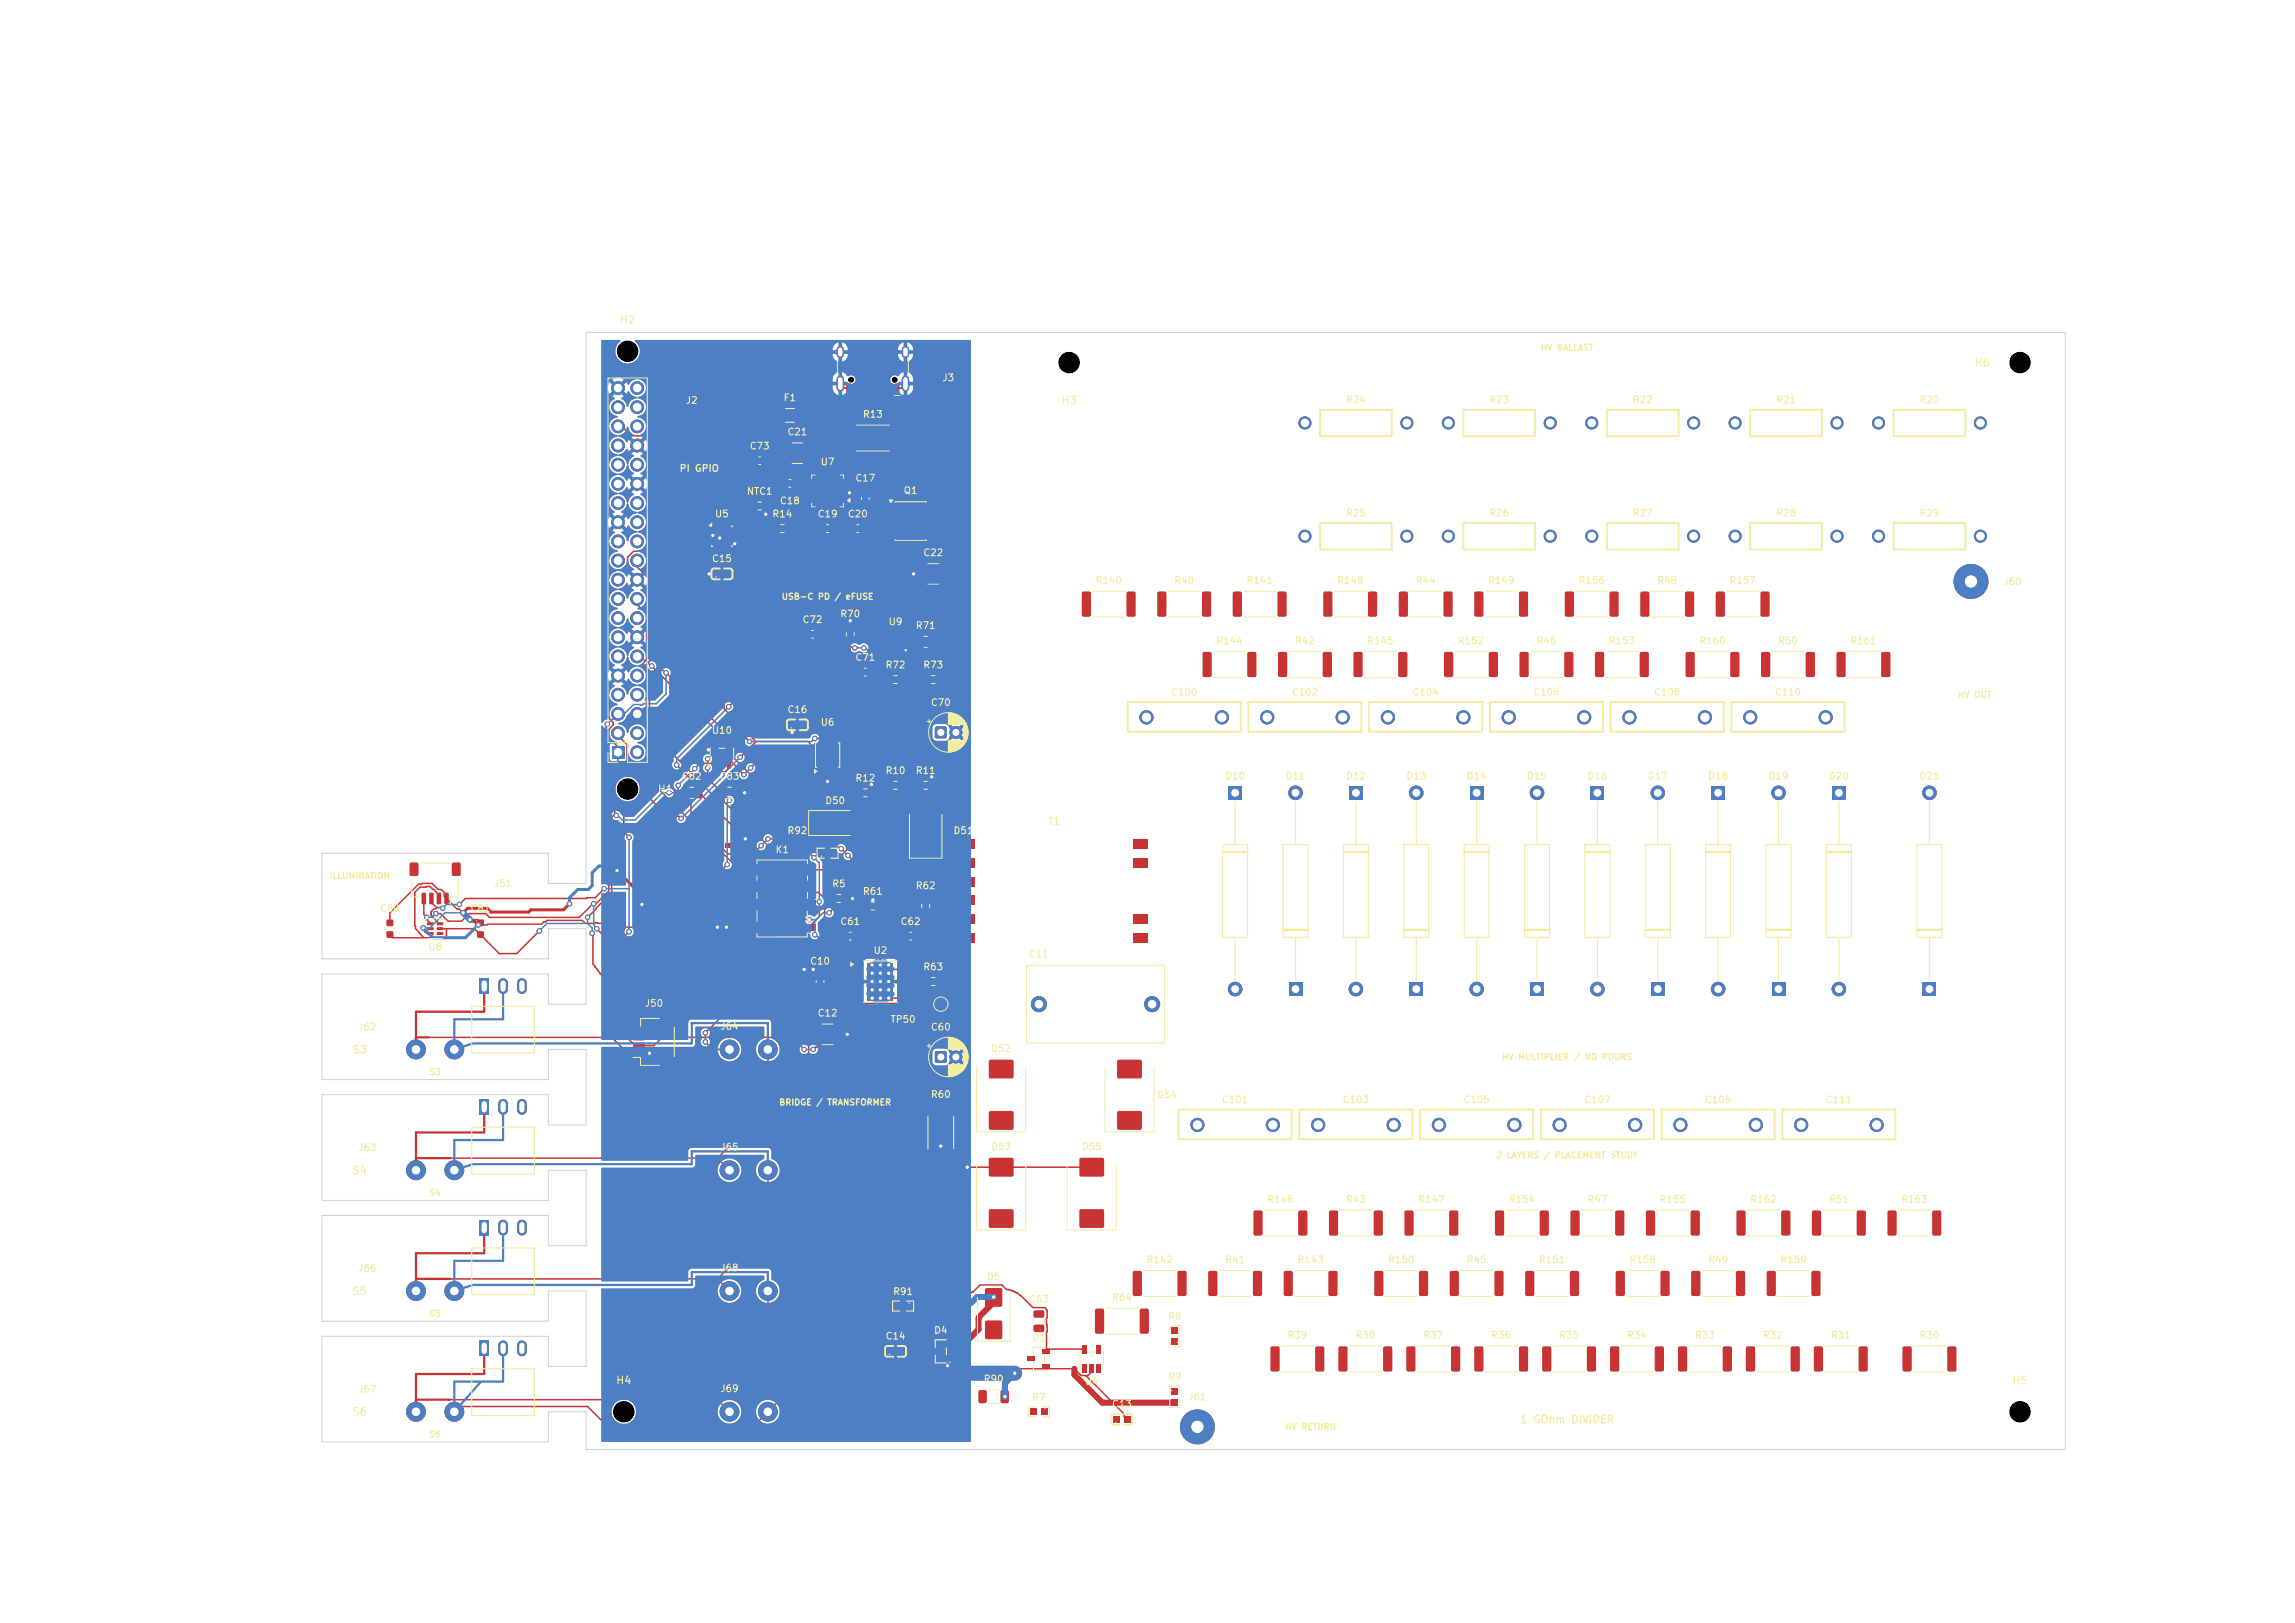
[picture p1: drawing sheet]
<svg xmlns="http://www.w3.org/2000/svg" width="297mm" height="210mm" viewBox="0 0 297 210" stroke-linecap="round" stroke-linejoin="round" font-family="sans-serif">
<defs><g id="words">
<g font-size="1" fill="#f2eda1">
<text x="80.1" y="42.1">H2</text>
<text x="255.5" y="47.7">H6</text>
<text x="137.3" y="52.5">H3</text>
<text x="85" y="102.8">H1</text>
<text x="45.5" y="136.5">S3</text>
<text x="45.5" y="152.2">S4</text>
<text x="45.5" y="167.8">S5</text>
<text x="79.7" y="179.3">H4</text>
<text x="260.3" y="179.3">H5</text>
<text x="45.5" y="183.4">S6</text>
<text x="196.6" y="184.4">1 GOhm DIVIDER</text>
</g>
<g font-size=".9" fill="#f2eda1">
<text x="88.7" y="52.5">J2</text>
<text x="101.3" y="52.1">F1</text>
<text x="121.9" y="49.5">J3</text>
<text x="174.1" y="52.4">R24</text>
<text x="192.7" y="52.4">R23</text>
<text x="211.2" y="52.4">R22</text>
<text x="229.8" y="52.4">R21</text>
<text x="248.3" y="52.4">R20</text>
<text x="96.9" y="58.4">C73</text>
<text x="101.8" y="56.5">C21</text>
<text x="111.6" y="54.3">R13</text>
<text x="87.9" y="61.3">PI GPIO</text>
<text x="96.6" y="64.2">NTC1</text>
<text x="100.9" y="65.5">C18</text>
<text x="106.1" y="60.4">U7</text>
<text x="110.6" y="62.5">C17</text>
<text x="116.9" y="64.1">Q1</text>
<text x="92.5" y="67.1">U5</text>
<text x="99.9" y="67.2">R14</text>
<text x="105.7" y="67.2">C19</text>
<text x="109.6" y="67.2">C20</text>
<text x="174.1" y="67">R25</text>
<text x="192.7" y="67">R26</text>
<text x="211.2" y="67">R27</text>
<text x="229.8" y="67">R28</text>
<text x="248.3" y="67">R29</text>
<text x="92.1" y="72.9">C15</text>
<text x="119.4" y="72.2">C22</text>
<text x="141.7" y="75.8">R140</text>
<text x="151.9" y="75.8">R40</text>
<text x="161.2" y="75.8">R141</text>
<text x="173" y="75.8">R148</text>
<text x="183.1" y="75.8">R44</text>
<text x="192.5" y="75.8">R149</text>
<text x="204.2" y="75.8">R156</text>
<text x="214.4" y="75.8">R48</text>
<text x="223.7" y="75.8">R157</text>
<text x="259.2" y="75.9">J60</text>
<text x="103.8" y="80.8">C72</text>
<text x="108.7" y="80.1">R70</text>
<text x="114.9" y="81.1">U9</text>
<text x="118.4" y="81.6">R71</text>
<text x="157.3" y="83.6">R144</text>
<text x="167.5" y="83.6">R42</text>
<text x="176.9" y="83.6">R145</text>
<text x="188.6" y="83.6">R152</text>
<text x="198.8" y="83.6">R46</text>
<text x="208.1" y="83.6">R153</text>
<text x="219.8" y="83.6">R160</text>
<text x="230" y="83.6">R50</text>
<text x="239.4" y="83.6">R161</text>
<text x="110.6" y="85.7">C71</text>
<text x="114.5" y="86.7">R72</text>
<text x="119.4" y="86.7">R73</text>
<text x="92" y="95.2">U10</text>
<text x="101.8" y="92.5">C16</text>
<text x="106.1" y="94.1">U6</text>
<text x="120.4" y="91.6">C70</text>
<text x="151.5" y="90.2">C100</text>
<text x="167.1" y="90.2">C102</text>
<text x="182.7" y="90.2">C104</text>
<text x="198.3" y="90.2">C106</text>
<text x="214" y="90.2">C108</text>
<text x="229.6" y="90.2">C110</text>
<text x="88.2" y="101.1">C82</text>
<text x="93" y="101.1">C83</text>
<text x="110.6" y="101.3">R12</text>
<text x="114.5" y="100.4">R10</text>
<text x="118.4" y="100.4">R11</text>
<text x="158.5" y="101.1">D10</text>
<text x="166.3" y="101.1">D11</text>
<text x="174.1" y="101.1">D12</text>
<text x="181.9" y="101.1">D13</text>
<text x="189.7" y="101.1">D14</text>
<text x="197.5" y="101.1">D15</text>
<text x="205.4" y="101.1">D16</text>
<text x="213.2" y="101.1">D17</text>
<text x="221" y="101.1">D18</text>
<text x="228.8" y="101.1">D19</text>
<text x="236.6" y="101.1">D20</text>
<text x="248.3" y="101.1">D21</text>
<text x="106.7" y="104.3">D50</text>
<text x="135.6" y="106.9">T1</text>
<text x="100.3" y="110.6">K1</text>
<text x="101.8" y="108.1">R92</text>
<text x="123.3" y="108.1">D51</text>
<text x="49.1" y="118.2">C80</text>
<text x="60.8" y="118.2">C81</text>
<text x="63.8" y="115">J51</text>
<text x="107.6" y="115">R5</text>
<text x="108.7" y="119.9">C61</text>
<text x="111.6" y="116">R61</text>
<text x="116.5" y="119.9">C62</text>
<text x="118.4" y="115.3">R62</text>
<text x="55.3" y="123.2">U8</text>
<text x="104.8" y="125">C10</text>
<text x="113" y="123.6">U2</text>
<text x="119.4" y="125.8">R63</text>
<text x="133.1" y="124.1">C11</text>
<text x="83.4" y="130.5">J50</text>
<text x="105.7" y="131.7">C12</text>
<text x="46.3" y="133.5">J62</text>
<text x="93.1" y="133.5">J64</text>
<text x="115.2" y="132.6">TP50</text>
<text x="120.4" y="133.6">C60</text>
<text x="128.2" y="136.3">D52</text>
<text x="120.4" y="142.3">R60</text>
<text x="149.7" y="142.3">D54</text>
<text x="158.1" y="142.9">C101</text>
<text x="173.7" y="142.9">C103</text>
<text x="189.3" y="142.9">C105</text>
<text x="204.9" y="142.9">C107</text>
<text x="220.6" y="142.9">C109</text>
<text x="236.2" y="142.9">C111</text>
<text x="46.3" y="149.2">J63</text>
<text x="93.1" y="149.1">J65</text>
<text x="128.2" y="149">D53</text>
<text x="139.9" y="149">D55</text>
<text x="163.9" y="155.8">R146</text>
<text x="174.1" y="155.8">R43</text>
<text x="183.5" y="155.8">R147</text>
<text x="195.2" y="155.8">R154</text>
<text x="205.4" y="155.8">R47</text>
<text x="214.7" y="155.8">R155</text>
<text x="226.4" y="155.8">R162</text>
<text x="236.6" y="155.8">R51</text>
<text x="246" y="155.8">R163</text>
<text x="46.3" y="164.8">J66</text>
<text x="93.1" y="164.7">J68</text>
<text x="115.5" y="167.8">R91</text>
<text x="127.6" y="165.9">D5</text>
<text x="148.3" y="163.7">R142</text>
<text x="158.5" y="163.7">R41</text>
<text x="167.8" y="163.7">R143</text>
<text x="179.5" y="163.7">R150</text>
<text x="189.7" y="163.7">R45</text>
<text x="199.1" y="163.7">R151</text>
<text x="210.8" y="163.7">R158</text>
<text x="221" y="163.7">R49</text>
<text x="230.3" y="163.7">R159</text>
<text x="114.5" y="173.5">C14</text>
<text x="120.8" y="172.8">D4</text>
<text x="133.1" y="168.8">C63</text>
<text x="133.5" y="173.8">D1</text>
<text x="143.8" y="168.5">R64</text>
<text x="151.1" y="171">R8</text>
<text x="166.5" y="173.4">R39</text>
<text x="175.3" y="173.4">R38</text>
<text x="184.1" y="173.4">R37</text>
<text x="192.9" y="173.4">R36</text>
<text x="201.7" y="173.4">R35</text>
<text x="210.5" y="173.4">R34</text>
<text x="219.3" y="173.4">R33</text>
<text x="228.1" y="173.4">R32</text>
<text x="236.9" y="173.4">R31</text>
<text x="248.3" y="173.4">R30</text>
<text x="127.2" y="179.1">R90</text>
<text x="140.3" y="179.4">U4</text>
<text x="151.1" y="178.8">R9</text>
<text x="46.3" y="180.4">J67</text>
<text x="93.1" y="180.3">J69</text>
<text x="133.5" y="181.4">R7</text>
<text x="143.8" y="182.3">C13</text>
<text x="153.7" y="181.4">J61</text>
</g>
<g font-size=".8" fill="#f2eda1">
<text x="199.3" y="45.6">HV BALLAST</text>
<text x="101.1" y="77.8">USB-C PD / eFUSE</text>
<text x="253.3" y="90.5">HV OUT</text>
<text x="42.6" y="113.9">ILLUMINATION</text>
<text x="194.3" y="137.4">HV MULTIPLIER / NO POURS</text>
<text x="55.5" y="139.3">S3</text>
<text x="100.8" y="143.2">BRIDGE / TRANSFORMER</text>
<text x="55.5" y="154.9">S4</text>
<text x="193.6" y="150.1">2 LAYERS / PLACEMENT STUDY</text>
<text x="55.5" y="170.6">S5</text>
<text x="166.2" y="185.2">HV RETURN</text>
<text x="55.5" y="186.2">S6</text>
</g>
</g></defs>
<g fill="#c83434">
<path d="M240.6 174.3l.9-.1 .2 .2v2.8l-.1 .3h-.8l-.3-.2v-2.9z"/>
<path d="M234.8 174.3l.9-.1 .2 .2v2.8l-.1 .3h-.8l-.3-.2v-2.9z"/>
<path d="M110.9 86.6h.7v.8h-.7z"/>
<path d="M112.4 86.6h.7v.8h-.7z"/>
<path d="M128 143.8h.2h2.7h.2l.1 .2v2l-.1 .1-.2 .1h-2.7l-.2-.1v-.1v-2z"/>
<path d="M128 137.2l.2-.1h2.7l.2 .1 .1 .2v1.9l-.1 .2-.2 .1h-2.7l-.2-.1v-.2v-1.9z"/>
<path d="M252.1 174.3l.8-.1 .3 .2v2.8l-.2 .3h-.8l-.2-.2v-2.9z"/>
<path d="M246.3 174.3l.9-.1 .2 .2v2.8l-.1 .3h-.9l-.2-.2v-2.9z"/>
</g>
<g fill="#c83434" stroke="#c83434" stroke-width=".13">
<circle cx="170.6" cy="145.6" r=".85"/>
<circle cx="180.4" cy="145.6" r=".85"/>
</g>
<g fill="#c83434">
<path d="M121.2 126.6h.7v.8h-.7z"/>
<path d="M119.6 126.6h.7v.8h-.7z"/>
<path d="M111.6 64.9h.8v.7h-.8z"/>
<path d="M111.6 63.4h.8v.7h-.8z"/>
<path d="M121 94.1l.2-.1 1.3 .1v.1v1.3l-.2 .1-1.3-.1v-.2z"/>
</g>
<g fill="#c83434" stroke="#c83434" stroke-width=".13">
<circle cx="123.7" cy="94.8" r=".78"/>
<circle cx="121.8" cy="129.9" r=".73"/>
</g>
<g fill="#c83434">
<path d="M88.2 101.9h.6l.3 .1v1.1l-.2 .2h-.6l-.2-.2z"/>
<path d="M90 101.9h.7l.2 .1v1.1l-.1 .2h-.6l-.2-.2z"/>
<path d="M106 99.1l.3 .1v1.2l-.1 .1-.2-.1z"/>
<path d="M106.5 99.1l.3 .1v1.2l-.1 .1-.2-.1z"/>
<path d="M107 99.1l.2 .1v1.2v.1l-.2-.1z"/>
<path d="M107.5 99.1l.2 .1v1.2v.1l-.3-.1z"/>
<path d="M108 99.1l.2 .1v1.2v.1l-.3-.1z"/>
<path d="M108 94.9l.2 .1v1.2v.1l-.3-.1z"/>
<path d="M107.5 94.9l.2 .1v1.2v.1l-.3-.1z"/>
<path d="M107 94.9l.2 .1v1.2v.1l-.2-.1z"/>
<path d="M106.5 94.9l.3 .1v1.2l-.1 .1-.2-.1z"/>
<path d="M106 94.9l.3 .1v1.2l-.1 .1-.2-.1z"/>
<path d="M133.8 171.5l1.2-.1 .2 .2-.1 .6-.2 .2h-1l-.2-.3z"/>
<path d="M133.8 169.6h1.2l.2 .2-.1 .6-.2 .1h-1l-.2-.2z"/>
</g>
<g fill="#c83434" stroke="#c83434" stroke-width=".13">
<circle cx="224.5" cy="69.4" r=".78"/>
<circle cx="237.7" cy="69.4" r=".78"/>
</g>
<g fill="#c83434">
<path d="M111.8 116.8h.7v.8h-.7z"/>
<path d="M113.4 116.8h.7v.8h-.7z"/>
<path d="M104 81.7h.8v.8h-.8z"/>
<path d="M105.5 81.7h.8v.8h-.8z"/>
<path d="M110.7 124.6h1v.4h-1z"/>
<path d="M110.7 125.2h1v.4h-1z"/>
<path d="M110.7 125.8h1v.5h-1z"/>
<path d="M110.7 126.5h1v.4h-1z"/>
<path d="M110.7 127.1h1v.4h-1z"/>
<path d="M110.7 127.7h1v.5h-1z"/>
<path d="M110.7 128.4h1v.4h-1z"/>
<path d="M110.7 129h1v.4h-1z"/>
<path d="M116.1 129h1.1v.4h-1.1z"/>
<path d="M116.1 128.4h1.1v.4h-1.1z"/>
<path d="M116.1 127.7h1.1v.5h-1.1z"/>
<path d="M116.1 127.1h1.1v.4h-1.1z"/>
<path d="M116.1 126.5h1.1v.4h-1.1z"/>
<path d="M116.1 125.8h1.1v.5h-1.1z"/>
<path d="M116.1 125.2h1.1v.4h-1.1z"/>
<path d="M116.1 124.6h1.1v.4h-1.1z"/>
</g>
<g fill="#c83434" stroke="#c83434" stroke-width=".13">
<circle cx="112.9" cy="124.9" r=".29"/>
<circle cx="112.9" cy="125.9" r=".29"/>
<circle cx="112.9" cy="127" r=".29"/>
<circle cx="112.9" cy="128.1" r=".29"/>
<circle cx="112.9" cy="129.2" r=".29"/>
<circle cx="113.9" cy="124.9" r=".29"/>
<circle cx="113.9" cy="125.9" r=".29"/>
<circle cx="113.9" cy="127" r=".29"/>
</g>
<path d="M112.3 124.6h3.3v4.8h-3.3z" fill="#c83434"/>
<g fill="#c83434" stroke="#c83434" stroke-width=".13">
<circle cx="113.9" cy="128.1" r=".29"/>
<circle cx="113.9" cy="129.2" r=".29"/>
<circle cx="115" cy="124.9" r=".29"/>
<circle cx="115" cy="125.9" r=".29"/>
<circle cx="115" cy="127" r=".29"/>
<circle cx="115" cy="128.1" r=".29"/>
<circle cx="115" cy="129.2" r=".29"/>
</g>
<g fill="#c83434">
<path d="M170.3 174.3l.8-.1 .3 .2v2.8l-.2 .3h-.8l-.2-.2v-2.9z"/>
<path d="M164.5 174.3l.9-.1 .2 .2v2.8l-.1 .3h-.8l-.3-.2v-2.9z"/>
<path d="M166.2 164.5l.9-.1 .2 .2v2.9l-.1 .2h-.8l-.3-.1v-2.9z"/>
<path d="M172 164.5l.9-.1 .2 .2v2.9l-.1 .2h-.9l-.2-.1v-2.9z"/>
<path d="M109.9 68h.7v.8h-.7z"/>
<path d="M111.4 68h.7v.8h-.7z"/>
</g>
<g fill="#c83434" stroke="#c83434" stroke-width=".13">
<circle cx="53.8" cy="167" r="1.22"/>
<circle cx="58.8" cy="167" r="1.22"/>
<circle cx="210.9" cy="92.8" r=".85"/>
<circle cx="220.6" cy="92.8" r=".85"/>
</g>
<g fill="#c83434">
<path d="M218.2 84.4l.9-.1 .2 .2v2.9l-.1 .2h-.8l-.3-.1v-2.9z"/>
<path d="M224 84.4l.9-.1 .2 .2v2.9l-.1 .2h-.8l-.3-.1v-2.9z"/>
<path d="M162.3 156.7l.9-.1 .2 .2v2.8l-.1 .3h-.8l-.3-.2v-2.8z"/>
<path d="M168.1 156.7l.9-.1 .2 .2v2.8l-.2 .3h-.8l-.2-.2v-2.8z"/>
<path d="M139.7 156.5h.2h2.8h.1l.1 .2v1.9l-.1 .2-.1 .1h-2.8l-.2-.1v-.2v-1.9z"/>
<path d="M139.7 149.9l.2-.1h2.8l.1 .1 .1 .2v1.9l-.1 .2-.1 .1h-2.8l-.2-.1v-.2v-1.9z"/>
<path d="M248.8 127.1h1.8v1.8h-1.8z"/>
</g>
<g fill="#c83434" stroke="#c83434" stroke-width=".13">
<circle cx="249.7" cy="102.6" r=".88"/>
<circle cx="134.4" cy="129.9" r=".98"/>
<circle cx="149.1" cy="129.9" r=".98"/>
</g>
<g fill="#c83434">
<path d="M115.8 49.7l.4-.1 .2 .1v1l-.1 .2h-.4l-.1-.1z"/>
<path d="M115.1 49.7l.4-.1 .1 .1v1l-.1 .2h-.3l-.2-.1z"/>
<path d="M114.1 49.6l.2 .1v1.1v.1l-.3-.1z"/>
<path d="M113.1 49.6l.3 .1v1.1l-.1 .1-.2-.1z"/>
<path d="M112.6 49.6l.3 .1v1.1l-.1 .1-.2-.1z"/>
<path d="M111.6 49.6l.3 .1v1.1l-.1 .1-.2-.1z"/>
<path d="M110.4 49.7l.4-.1 .1 .1v1l-.1 .2h-.3l-.2-.1z"/>
<path d="M109.6 49.7l.4-.1 .1 .1v1l-.1 .2h-.3l-.1-.1z"/>
<path d="M111.1 49.6l.3 .1v1.1l-.1 .1-.2-.1z"/>
<path d="M112.1 49.6l.3 .1v1.1l-.1 .1-.2-.1z"/>
<path d="M113.6 49.6l.2 .1v1.1v.1l-.3-.1z"/>
<path d="M114.5 49.6l.3 .1v1.1l-.1 .1-.2-.1z"/>
</g>
<path d="M108.7 45.3v.5M108.7 49.1v1.1M117.2 45.3v.5M117.2 49.1v1.1" fill="none" stroke="#c83434" stroke-width=".98"/>
<g fill="#c83434">
<path d="M175.2 84.4l.9-.1 .2 .2v2.9l-.1 .2h-.8l-.2-.1v-2.9z"/>
<path d="M181 84.4l.9-.1 .2 .2v2.9l-.1 .2h-.8l-.2-.1-.1-2.9z"/>
<path d="M187.7 164.5l.9-.1 .2 .2v2.9l-.1 .2h-.9l-.2-.1v-2.9z"/>
<path d="M193.5 164.5l.8-.1 .3 .2v2.9l-.2 .2h-.8l-.2-.1v-2.9z"/>
<path d="M93.1 101.9h.6l.2 .1 .1 1.1-.2 .2h-.6l-.2-.2z"/>
<path d="M94.9 101.9h.7l.2 .1v1.1l-.1 .2h-.6l-.2-.2z"/>
<path d="M190.9 76.6l.8-.1 .3 .2v2.9l-.2 .2h-.8l-.2-.1v-2.9z"/>
<path d="M196.6 76.6l.9-.1 .2 .2 .1 2.9-.2 .2h-.8l-.2-.1v-2.9z"/>
<path d="M172 156.7l.9-.1 .3 .2v2.8l-.2 .3h-.8l-.2-.2v-2.8z"/>
<path d="M177.8 156.7l.9-.1 .2 .2 .1 2.8-.2 .3h-.8l-.2-.2v-2.8z"/>
<path d="M203.3 156.7l.9-.1 .2 .2v2.8l-.1 .3h-.8l-.2-.2-.1-2.8z"/>
<path d="M209.1 156.7l.9-.1 .2 .2v2.8l-.1 .3h-.8l-.3-.2v-2.8z"/>
<path d="M107.4 115.9h.7v.8h-.7z"/>
<path d="M109 115.9h.7v.8h-.7z"/>
<path d="M116.7 120.7h.8v.8h-.8z"/>
<path d="M118.2 120.7h.8v.8h-.8z"/>
<path d="M105 105.7l.1-.1h2l.2 .1v.2v1.4l-.2 .1h-2l-.1-.1-.1-.2z"/>
<path d="M108.9 105.7l.2-.1h1.9l.2 .1 .1 .2-.1 1.4-.2 .1h-1.9l-.2-.1-.1-.2z"/>
<path d="M221.5 101.7h1.7v1.8h-1.7z"/>
</g>
<circle cx="222.4" cy="128" r=".88" fill="#c83434" stroke="#c83434" stroke-width=".13"/>
<g fill="#c83434">
<path d="M196.6 174.3l.9-.1 .2 .2 .1 2.8-.2 .3h-.8l-.2-.2v-2.9z"/>
<path d="M190.9 174.3l.8-.1 .3 .2v2.8l-.2 .3h-.8l-.2-.2v-2.9z"/>
<path d="M222.1 76.6l.9-.1 .2 .2v2.9l-.1 .2h-.8l-.2-.1-.1-2.9z"/>
<path d="M227.9 76.6l.9-.1 .2 .2v2.9l-.1 .2h-.8l-.3-.1v-2.9z"/>
<path d="M224.8 156.7l.9-.1 .2 .2v2.8l-.1 .3h-.8l-.3-.2v-2.8z"/>
<path d="M230.6 156.7l.9-.1 .2 .2v2.8l-.1 .3h-.9l-.2-.2v-2.8z"/>
<path d="M229.3 127.1h1.7v1.8h-1.7z"/>
</g>
<g fill="#c83434" stroke="#c83434" stroke-width=".13">
<circle cx="230.2" cy="102.6" r=".88"/>
<circle cx="206" cy="69.4" r=".78"/>
<circle cx="219.2" cy="69.4" r=".78"/>
</g>
<path d="M62 142.2h1.3v2h-1.3z" fill="#c83434"/>
<path d="M65.1 142.8v.8M67.5 142.8v.8" fill="none" stroke="#c83434" stroke-width="1.3"/>
<g fill="#c83434">
<path d="M181.8 156.7l.9-.1 .2 .2v2.8l-.1 .3h-.8l-.2-.2-.1-2.8z"/>
<path d="M187.6 156.7l.9-.1 .2 .2v2.8l-.1 .3h-.8l-.2-.2-.1-2.8z"/>
</g>
<g fill="#c83434" stroke="#c83434" stroke-width=".13">
<circle cx="155" cy="145.6" r=".85"/>
<circle cx="164.7" cy="145.6" r=".85"/>
</g>
<path d="M62 173.4h1.3v2.1h-1.3z" fill="#c83434"/>
<path d="M65.1 174.1v.8M67.5 174.1v.8" fill="none" stroke="#c83434" stroke-width="1.3"/>
<g fill="#c83434" stroke="#c83434" stroke-width=".13">
<circle cx="94.4" cy="182.7" r="1.22"/>
<circle cx="99.4" cy="182.7" r="1.22"/>
</g>
<g fill="#c83434">
<path d="M124.3 120.8h1.9v1.2h-1.9z"/>
<path d="M124.3 118.3h1.9v1.3h-1.9z"/>
<path d="M124.3 115.9h1.9v1.2h-1.9z"/>
<path d="M124.3 113.4h1.9v1.3h-1.9z"/>
<path d="M124.3 111h1.9v1.2h-1.9z"/>
<path d="M124.3 108.6h1.9v1.2h-1.9z"/>
<path d="M146.6 120.8h1.9v1.2h-1.9z"/>
<path d="M146.6 118.3h1.9v1.3h-1.9z"/>
<path d="M146.6 111h1.9v1.2h-1.9z"/>
<path d="M146.6 108.6h1.9v1.2h-1.9z"/>
<path d="M218.9 164.5l.9-.1 .2 .2 .1 2.9-.2 .2h-.8l-.2-.1v-2.9z"/>
<path d="M224.7 164.5l.9-.1 .2 .2v2.9l-.1 .2h-.8l-.2-.1-.1-2.9z"/>
<path d="M151.6 173.2h.9v.8h-.9z"/>
<path d="M151.6 171.8h.9v.8h-.9z"/>
<path d="M228.7 164.5l.9-.1 .2 .2v2.9l-.1 .2h-.8l-.3-.1v-2.9z"/>
<path d="M234.5 164.5l.9-.1 .2 .2v2.9l-.1 .2h-.8l-.3-.1v-2.9z"/>
</g>
<g fill="#c83434" stroke="#c83434" stroke-width=".13">
<circle cx="164" cy="92.8" r=".85"/>
<circle cx="173.8" cy="92.8" r=".85"/>
</g>
<g fill="#c83434">
<path d="M165.5 84.4l.8-.1 .3 .2v2.9l-.2 .2h-.8l-.2-.1v-2.9z"/>
<path d="M171.2 84.4l.9-.1 .3 .2v2.9l-.2 .2h-.8l-.2-.1v-2.9z"/>
<path d="M55.3 119.4l.8-.1v.4h-.8z"/>
<path d="M55.3 120h.8v.3l-.8 .1z"/>
<path d="M55.3 120.6h.8v.3l-.8 .1z"/>
<path d="M56.5 120.6h.8l.1 .3-.8 .1z"/>
<path d="M56.5 120h.8l.1 .3-.8 .1z"/>
<path d="M56.5 119.4l.8-.1 .1 .4h-.8z"/>
<path d="M205.4 174.3l.9-.1 .2 .2 .1 2.8-.2 .3h-.8l-.2-.2v-2.9z"/>
<path d="M199.6 174.3l.9-.1 .2 .2 .1 2.8-.2 .3h-.8l-.2-.2v-2.9z"/>
<path d="M237.1 101.7h1.8v1.8h-1.8z"/>
</g>
<circle cx="238" cy="128" r=".88" fill="#c83434" stroke="#c83434" stroke-width=".13"/>
<g fill="#c83434">
<path d="M231.8 174.3l.9-.1 .2 .2v2.8l-.1 .3h-.8l-.3-.2v-2.9z"/>
<path d="M226 174.3l.9-.1 .2 .2v2.8l-.1 .3h-.8l-.2-.2-.1-2.9z"/>
<path d="M101.1 62.1h.7v.8h-.7z"/>
<path d="M102.6 62.1h.8v.8h-.8z"/>
<path d="M244.3 156.7l.9-.1 .2 .2v2.8l-.1 .3h-.8l-.2-.2v-2.8z"/>
<path d="M250.1 156.7l.9-.1 .2 .2v2.8l-.1 .3h-.8l-.2-.2-.1-2.8z"/>
<path d="M103.8 119.6h1.7v.8h-1.7z"/>
<path d="M103.8 116.5h1.7v.7h-1.7z"/>
<path d="M103.8 114.3h1.7v.8h-1.7z"/>
<path d="M103.8 112.2h1.7v.7h-1.7z"/>
<path d="M96.9 112.2h1.8v.7h-1.8z"/>
<path d="M96.9 114.3h1.8v.8h-1.8z"/>
<path d="M96.9 116.5h1.8v.7h-1.8z"/>
<path d="M96.9 119.6h1.8v.8h-1.8z"/>
<path d="M179.1 174.3l.8-.1 .3 .2v2.8l-.2 .3h-.8l-.2-.2v-2.9z"/>
<path d="M173.3 174.3l.9-.1 .2 .2v2.8l-.2 .3h-.8l-.2-.2v-2.9z"/>
<path d="M62 157.8h1.3v2.1h-1.3z"/>
</g>
<path d="M65.1 158.5v.7M67.5 158.5v.7" fill="none" stroke="#c83434" stroke-width="1.3"/>
<g fill="#c83434">
<path d="M102.1 93.4h.8v.8h-.8z"/>
<path d="M103.5 93.4h.8v.8h-.8z"/>
</g>
<g fill="#c83434" stroke="#c83434" stroke-width=".13">
<circle cx="94.4" cy="167" r="1.22"/>
<circle cx="99.4" cy="167" r="1.22"/>
</g>
<g fill="#c83434">
<path d="M114.8 174.4h.8v.9h-.8z"/>
<path d="M116.2 174.4h.8v.9h-.8z"/>
<path d="M106 68h.7v.8h-.7z"/>
<path d="M107.5 68h.7v.8h-.7z"/>
<path d="M121 136.1l.2-.1 1.3 .1v.1v1.3l-.2 .1-1.3-.1v-.2z"/>
</g>
<g fill="#c83434" stroke="#c83434" stroke-width=".13">
<circle cx="123.7" cy="136.8" r=".78"/>
<circle cx="201.8" cy="145.6" r=".85"/>
<circle cx="211.6" cy="145.6" r=".85"/>
</g>
<g fill="#c83434">
<path d="M109.6 82.5h.8v.7h-.8z"/>
<path d="M109.6 80.9h.8v.7h-.8z"/>
<path d="M159.6 76.6l.9-.1 .2 .2v2.9l-.1 .2h-.8l-.3-.1v-2.9z"/>
<path d="M165.4 76.6l.9-.1 .2 .2v2.9l-.1 .2h-.8l-.3-.1v-2.9z"/>
<path d="M120.2 143.1l.2-.1 2.8 .1 .2 .2v.8l-.3 .1h-2.8l-.2-.2z"/>
<path d="M120.2 148.9l.2-.1 2.8 .1 .2 .2v.8l-.3 .1h-2.8l-.2-.2z"/>
</g>
<g fill="#c83434" stroke="#c83434" stroke-width=".13">
<circle cx="186.2" cy="145.6" r=".85"/>
<circle cx="196" cy="145.6" r=".85"/>
</g>
<g fill="#c83434">
<path d="M181.1 76.6l.9-.1 .2 .2v2.9l-.1 .2h-.8l-.3-.1v-2.9z"/>
<path d="M186.9 76.6l.9-.1 .2 .2v2.9l-.2 .2h-.8l-.2-.1v-2.9z"/>
</g>
<g fill="#c83434" stroke="#c83434" stroke-width=".13">
<circle cx="53.8" cy="135.8" r="1.22"/>
<circle cx="58.8" cy="135.8" r="1.22"/>
</g>
<g fill="#c83434">
<path d="M213.1 156.7l.9-.1 .2 .2v2.8l-.2 .3h-.8l-.2-.2v-2.8z"/>
<path d="M218.9 156.7l.8-.1 .3 .2v2.8l-.2 .3h-.8l-.2-.2v-2.8z"/>
</g>
<g fill="#c83434" stroke="#c83434" stroke-width=".13">
<circle cx="226.5" cy="92.8" r=".85"/>
<circle cx="236.3" cy="92.8" r=".85"/>
</g>
<g fill="#c83434">
<path d="M202.6 76.6l.9-.1 .2 .2v2.9l-.2 .2h-.8l-.2-.1v-2.9z"/>
<path d="M208.4 76.6l.8-.1 .3 .2v2.9l-.2 .2h-.8l-.2-.1v-2.9z"/>
</g>
<g fill="#c83434" stroke="#c83434" stroke-width=".13">
<circle cx="179.6" cy="92.8" r=".85"/>
<circle cx="189.4" cy="92.8" r=".85"/>
</g>
<g fill="#c83434">
<path d="M177.9 164.5l.9-.1 .2 .2v2.9l-.1 .2h-.8l-.2-.1-.1-2.9z"/>
<path d="M183.7 164.5l.9-.1 .2 .2v2.9l-.1 .2h-.8l-.3-.1v-2.9z"/>
<path d="M209.2 164.5l.8-.1 .3 .2v2.9l-.2 .2h-.8l-.2-.1v-2.9z"/>
<path d="M215 164.5l.8-.1 .3 .2v2.9l-.2 .2h-.8l-.2-.1v-2.9z"/>
<path d="M106 110h.8v.8h-.8z"/>
<path d="M107.4 110h.8v.8h-.8z"/>
<path d="M57.5 115.5h.4l.2 .1v1.3l-.1 .1h-.4l-.1-.1z"/>
<path d="M56.6 115.5h.3l.2 .1v1.3l-.1 .1h-.3l-.2-.1z"/>
<path d="M55.6 115.5h.4l.1 .1v1.3l-.1 .1h-.3l-.2-.1z"/>
<path d="M54.6 115.5h.4l.1 .1v1.3v.1h-.4l-.1-.1z"/>
<path d="M58.5 111.7l.9-.1 .2 .1v1.4l-.1 .2-.8 .1-.2-.2v-1.4z"/>
<path d="M53.1 111.7l.8-.1 .2 .1 .1 1.4-.2 .2-.8 .1-.2-.2v-1.4z"/>
</g>
<g fill="#c83434" stroke="#c83434" stroke-width=".13">
<circle cx="219.2" cy="54.7" r=".78"/>
<circle cx="206" cy="54.7" r=".78"/>
<circle cx="168.9" cy="69.4" r=".78"/>
<circle cx="182.1" cy="69.4" r=".78"/>
<circle cx="94.4" cy="151.4" r="1.22"/>
<circle cx="99.4" cy="151.4" r="1.22"/>
</g>
<g fill="#c83434">
<path d="M110.8 102.2h.7v.8h-.7z"/>
<path d="M112.5 102.2h.6v.8h-.6z"/>
</g>
<g fill="#c83434" stroke="#c83434" stroke-width=".13">
<circle cx="217.5" cy="145.6" r=".85"/>
<circle cx="227.2" cy="145.6" r=".85"/>
</g>
<g fill="#c83434">
<path d="M105.7 127.4h.8v.7h-.8z"/>
<path d="M105.7 125.9h.8v.7h-.8z"/>
<path d="M205.8 101.7h1.8v1.8h-1.8z"/>
</g>
<circle cx="206.7" cy="128" r=".88" fill="#c83434" stroke="#c83434" stroke-width=".13"/>
<g fill="#c83434">
<path d="M122.2 175.5h1v.6h-1z"/>
<path d="M122.2 173.6h1v.7h-1z"/>
<path d="M120.3 174.5h1v.7h-1z"/>
<path d="M144.6 143.8h.2h2.7h.2l.1 .2v2l-.1 .1-.2 .1h-2.7l-.2-.1v-.1v-2z"/>
<path d="M144.6 137.2l.2-.1h2.7l.2 .1 .1 .2v1.9l-.1 .2-.2 .1h-2.7l-.2-.1v-.2v-1.9z"/>
</g>
<circle cx="255.1" cy="75.2" r="2.2" fill="#c83434" stroke="#c83434" stroke-width=".13"/>
<g fill="#c83434">
<path d="M146.7 164.5l.8-.1 .3 .2v2.9l-.2 .2h-.8l-.2-.1v-2.9z"/>
<path d="M152.4 164.5l.9-.1 .2 .2 .1 2.9-.2 .2h-.8l-.2-.1v-2.9z"/>
<path d="M104.1 57.4l.9-.1 .2 .2v2.2l-.2 .2-.7 .1-.2-.2v-2.2z"/>
<path d="M101.3 57.4l.8-.1 .2 .2v2.2l-.1 .2-.8 .1-.2-.2v-2.2z"/>
<path d="M149.8 76.6l.9-.1 .2 .2 .1 2.9-.2 .2h-.8l-.2-.1v-2.9z"/>
<path d="M155.6 76.6l.9-.1 .2 .2v2.9l-.1 .2h-.8l-.2-.1-.1-2.9z"/>
<path d="M92.3 68.1h.3v.5h-.3z"/>
<path d="M92.9 68.1h.4v.5h-.4z"/>
<path d="M93.6 68.1h.3v.5h-.3z"/>
<path d="M94.2 68.1h.4v.5h-.4z"/>
<path d="M94.2 70.1h.4v.5h-.4z"/>
<path d="M93.6 70.1h.3v.5h-.3z"/>
<path d="M92.9 70.1h.4v.5h-.4z"/>
<path d="M92.3 70.1h.3v.5h-.3z"/>
<path d="M127.5 170.9h.2h1.8h.1l.1 .2v2l-.1 .1-.1 .1h-1.8l-.2-.1v-.1v-2z"/>
<path d="M127.5 166.7h.2h1.8h.1l.1 .2v2l-.1 .1-.1 .1h-1.8l-.2-.1v-.1v-2z"/>
<path d="M119.4 117.7h.8v.7h-.8z"/>
<path d="M119.4 116.1h.8v.7h-.8z"/>
</g>
<g fill="#c83434" stroke="#c83434" stroke-width=".13">
<circle cx="195.2" cy="92.8" r=".85"/>
<circle cx="205" cy="92.8" r=".85"/>
</g>
<g fill="#c83434">
<path d="M108.9 120.7h.8v.8h-.8z"/>
<path d="M110.4 120.7h.8v.8h-.8z"/>
<path d="M197.4 164.5l.9-.1 .2 .2 .1 2.9-.2 .2h-.8l-.2-.1v-2.9z"/>
<path d="M203.2 164.5l.9-.1 .2 .2 .1 2.9-.2 .2h-.8l-.2-.1v-2.9z"/>
<path d="M121.7 73l.8-.1 .3 .2v2.2l-.2 .3h-.7l-.2-.2v-2.2z"/>
<path d="M118.8 73l.9-.1 .2 .2v2.2l-.2 .3h-.7l-.2-.2v-2.2z"/>
<path d="M61.8 120.5h.8v.8h-.8z"/>
<path d="M61.8 119h.8v.8h-.8z"/>
</g>
<g fill="#c83434" stroke="#c83434" stroke-width=".13">
<circle cx="200.6" cy="54.7" r=".78"/>
<circle cx="187.4" cy="54.7" r=".78"/>
</g>
<g fill="#c83434">
<path d="M196.7 84.4l.9-.1 .2 .2v2.9l-.1 .2h-.8l-.2-.1-.1-2.9z"/>
<path d="M202.5 84.4l.9-.1 .2 .2v2.9l-.1 .2h-.8l-.3-.1v-2.9z"/>
<path d="M237.7 84.4l.9-.1 .2 .2 .1 2.9-.2 .2h-.8l-.2-.1v-2.9z"/>
<path d="M243.5 84.4l.9-.1 .2 .2v2.9l-.1 .2h-.8l-.2-.1-.1-2.9z"/>
<path d="M155.7 84.4l.9-.1 .2 .2v2.9l-.1 .2h-.8l-.3-.1v-2.9z"/>
<path d="M161.5 84.4l.9-.1 .2 .2v2.9l-.1 .2h-.9l-.2-.1v-2.9z"/>
<path d="M105.2 132.6l.8-.1 .2 .2v2.2l-.1 .2-.8 .1-.2-.2v-2.2z"/>
<path d="M108.1 132.6l.8-.1 .2 .2v2.2l-.1 .2-.8 .1-.2-.2v-2.2z"/>
<path d="M174.6 101.7h1.7v1.8h-1.7z"/>
</g>
<circle cx="175.5" cy="128" r=".88" fill="#c83434" stroke="#c83434" stroke-width=".13"/>
<g fill="#c83434">
<path d="M108.6 64.6h.8v.2l-.7 .1z"/>
<path d="M108.6 64.1h.8v.2l-.7 .1z"/>
<path d="M108.6 63.7l.8-.1v.2l-.7 .1z"/>
<path d="M108.6 63.2h.8v.2h-.7z"/>
<path d="M108.6 62.7h.8v.2h-.7z"/>
<path d="M108.6 62.2h.8v.2h-.7z"/>
<path d="M108.2 61.2h.2v.8h-.2z"/>
<path d="M107.7 61.2h.3l-.1 .8h-.2z"/>
<path d="M107.2 61.2h.3l-.1 .8h-.2z"/>
<path d="M106.8 61.2h.2l-.1 .8h-.2z"/>
<path d="M106.3 61.2h.2v.8h-.2z"/>
<path d="M105.8 61.2h.2v.8h-.2z"/>
<path d="M104.8 62.2h.8v.2h-.8z"/>
<path d="M104.8 62.7h.8v.2h-.8z"/>
<path d="M104.8 63.2h.8v.2h-.8z"/>
<path d="M104.8 63.7l.8-.1v.2l-.8 .1z"/>
<path d="M104.8 64.1h.8v.2l-.8 .1z"/>
<path d="M104.8 64.6h.8v.2l-.8 .1z"/>
<path d="M105.8 65.1h.2v.7h-.2z"/>
<path d="M106.3 65.1h.2v.7h-.2z"/>
<path d="M106.8 65.1h.2l-.1 .7h-.2z"/>
<path d="M107.2 65.1h.3l-.1 .7h-.2z"/>
<path d="M107.7 65.1h.3l-.1 .7h-.2z"/>
<path d="M108.2 65.1h.2v.7h-.2z"/>
<path d="M105.8 62.2h2.6v2.6h-2.6z"/>
</g>
<g fill="#c83434" stroke="#c83434" stroke-width=".13">
<circle cx="187.4" cy="69.4" r=".78"/>
<circle cx="200.6" cy="69.4" r=".78"/>
</g>
<g fill="#c83434">
<path d="M118.7 101.2h.6v.8h-.6z"/>
<path d="M120.3 101.2h.6v.8h-.6z"/>
<path d="M182.4 127.1h1.8v1.8h-1.8z"/>
</g>
<circle cx="183.3" cy="102.6" r=".88" fill="#c83434" stroke="#c83434" stroke-width=".13"/>
<g fill="#c83434">
<path d="M151.6 179.6h.9v.8h-.9z"/>
<path d="M151.6 181.1h.9v.7h-.9z"/>
<path d="M140.1 176.6h.6v1h-.6z"/>
<path d="M141 176.6h.6v1h-.6z"/>
<path d="M141.9 176.6h.6v1h-.6z"/>
<path d="M141.9 174h.6v1.1h-.6z"/>
<path d="M140.1 174h.6v1.1h-.6z"/>
<path d="M100.1 68h.7v.8h-.7z"/>
<path d="M101.7 68h.7v.8h-.7z"/>
<path d="M100.3 53l.9-.1 .2 .1 .1 1.4-.2 .2h-.8l-.2-.1-.1-1.4z"/>
<path d="M103 53l1-.1 .2 .1v1.4l-.2 .2h-.8l-.2-.1v-1.4z"/>
<path d="M228 84.4l.8-.1 .3 .2v2.9l-.2 .2h-.8l-.2-.1v-2.9z"/>
<path d="M233.8 84.4l.8-.1 .3 .2v2.9l-.2 .2h-.8l-.2-.1v-2.9z"/>
<path d="M114.5 65.3h1.6l.1 .1v.4l-.2 .1-1.4-.1-.1-.1z"/>
<path d="M114.5 66.6l1.6-.1 .1 .2v.3l-.2 .1h-1.4l-.1-.1z"/>
<path d="M114.5 67.8h1.6l.1 .1v.3l-.2 .1h-1.4l-.1-.1z"/>
<path d="M114.5 69h1.6l.1 .1v.4l-.2 .1h-1.4l-.1-.2z"/>
<path d="M119.5 69h1.6l.1 .1v.4l-.1 .1h-1.5l-.1-.2z"/>
<path d="M119.5 67.8h1.6l.1 .1v.3l-.1 .1h-1.5l-.1-.1z"/>
<path d="M119.5 66.6l1.6-.1 .1 .2v.3l-.1 .1h-1.5l-.1-.1z"/>
<path d="M119.5 65.3h1.6l.1 .1v.4l-.1 .1-1.5-.1-.1-.1z"/>
<path d="M118.7 108.4l.2-.1h1.8l.2 .1v.2v1.9v.2l-.2 .1h-1.8l-.2-.1v-.2v-1.9z"/>
<path d="M118.7 104.2l.2-.1h1.8l.2 .1v.2v1.9v.2l-.2 .1h-1.8l-.2-.1v-.2v-1.9z"/>
<path d="M126.7 179.9h.8l.2 .1v1.3l-.1 .3h-.7l-.3-.2v-1.3z"/>
<path d="M129.5 179.9h.8l.2 .1 .1 1.3-.2 .3h-.7l-.2-.2v-1.3z"/>
<path d="M120.3 82.4h.6l.3 .1v1l-.2 .2h-.6l-.2-.1z"/>
<path d="M118.5 82.4h.7l.2 .1v1l-.1 .2h-.6l-.3-.1z"/>
<path d="M186.9 84.4l.9-.1 .3 .2v2.9l-.2 .2h-.8l-.2-.1v-2.9z"/>
<path d="M192.7 84.4l.9-.1 .2 .2 .1 2.9-.2 .2h-.8l-.2-.1v-2.9z"/>
<path d="M156.4 164.5l.9-.1 .2 .2v2.9l-.1 .2h-.8l-.2-.1v-2.9z"/>
<path d="M162.2 164.5l.9-.1 .2 .2v2.9l-.1 .2h-.8l-.2-.1-.1-2.9z"/>
<path d="M187.8 174.3l.9-.1 .3 .2v2.8l-.2 .3h-.8l-.2-.2v-2.9z"/>
<path d="M182.1 174.3l.8-.1 .3 .2v2.8l-.2 .3h-.8l-.2-.2v-2.9z"/>
</g>
<g fill="#c83434" stroke="#c83434" stroke-width=".13">
<circle cx="94.4" cy="135.8" r="1.22"/>
<circle cx="99.4" cy="135.8" r="1.22"/>
</g>
<g fill="#c83434">
<path d="M114.8 87.5h.6v.8h-.6z"/>
<path d="M116.4 87.5h.6v.8h-.6z"/>
</g>
<g fill="#c83434" stroke="#c83434" stroke-width=".13">
<circle cx="243.1" cy="69.4" r=".78"/>
<circle cx="256.3" cy="69.4" r=".78"/>
</g>
<g fill="#c83434">
<path d="M117.2 168.6h.8v.8h-.8z"/>
<path d="M115.7 168.6h.8v.8h-.8z"/>
</g>
<circle cx="155" cy="184.6" r="2.2" fill="#c83434" stroke="#c83434" stroke-width=".13"/>
<g fill="#c83434">
<path d="M234.6 156.7l.8-.1 .3 .2v2.8l-.2 .3h-.8l-.2-.2v-2.8z"/>
<path d="M240.3 156.7l.9-.1 .3 .2v2.8l-.2 .3h-.8l-.2-.2v-2.8z"/>
<path d="M82 136h1.4v.1v.4l-.1 .1h-1.3l-.1-.2z"/>
<path d="M82 135.1l1.4-.1v.2v.3l-.1 .1h-1.3l-.1-.1z"/>
<path d="M82 134.1l1.4-.1v.2v.3l-.1 .1h-1.3l-.1-.1z"/>
<path d="M82 133.1h1.4v.1v.4h-.1h-1.3l-.1-.1z"/>
<path d="M85.7 137h.1h1.4l.1 .2v.8l-.2 .1h-1.4l-.1-.2z"/>
<path d="M85.7 131.6l.1-.1h1.4l.1 .2v.8l-.2 .2-1.4-.1-.1-.2z"/>
<path d="M116.5 83.6h.5l.1 .3h-.6z"/>
<path d="M116.5 83.6h.2v.6h-.2z"/>
<path d="M116.5 83.2h.5l.1 .2h-.6z"/>
<path d="M116.5 82.7h.5l.1 .2-.6 .1z"/>
<path d="M116.5 82.2h.5l.1 .3h-.6z"/>
<path d="M116.5 81.9h.2v.6h-.2z"/>
<path d="M116 81.9h.3v2.3h-.3z"/>
<path d="M115.5 81.9h.3v2.3h-.3z"/>
<path d="M115.1 81.9h.2v.6h-.2z"/>
<path d="M114.7 82.2h.6v.3h-.6z"/>
<path d="M114.7 82.7h.6v.2l-.6 .1z"/>
<path d="M114.7 83.2h.6v.2h-.6z"/>
<path d="M115.1 83.6h.2v.6h-.2z"/>
<path d="M114.7 83.6h.6v.3h-.6z"/>
<path d="M109.5 55.1l.9-.1 .2 .2 .1 2.9-.2 .2h-.8l-.2-.1v-2.9z"/>
<path d="M115.3 55.1l.9-.1 .2 .2 .1 2.9-.2 .2h-.8l-.2-.1v-2.9z"/>
<path d="M97.2 65.1h.6v.8h-.6z"/>
<path d="M98.8 65.1h.7v.8h-.7z"/>
<path d="M212.3 76.6l.9-.1 .2 .2 .1 2.9-.2 .2h-.8l-.2-.1v-2.9z"/>
<path d="M218.1 76.6l.9-.1 .2 .2v2.9l-.1 .2h-.8l-.2-.1v-2.9z"/>
<path d="M134.8 182.3h.8v.8h-.8z"/>
<path d="M133.3 182.3h.8v.8h-.8z"/>
</g>
<g fill="#c83434" stroke="#c83434" stroke-width=".13">
<circle cx="53.8" cy="182.7" r="1.22"/>
<circle cx="58.8" cy="182.7" r="1.22"/>
</g>
<g fill="#c83434">
<path d="M193.5 156.7l.9-.1 .2 .2 .1 2.8-.2 .3h-.8l-.2-.2v-2.8z"/>
<path d="M199.3 156.7l.9-.1 .2 .2v2.8l-.1 .3h-.8l-.2-.2v-2.8z"/>
<path d="M114.8 101.2h.6v.8h-.6z"/>
<path d="M116.4 101.2h.6v.8h-.6z"/>
<path d="M206.5 84.4l.9-.1 .2 .2v2.9l-.1 .2h-.8l-.3-.1v-2.9z"/>
<path d="M212.3 84.4l.8-.1 .3 .2v2.9l-.2 .2h-.8l-.2-.1v-2.9z"/>
<path d="M159 101.7h1.7v1.8h-1.7z"/>
</g>
<circle cx="159.8" cy="128" r=".88" fill="#c83434" stroke="#c83434" stroke-width=".13"/>
<path d="M79.1 96.5h1.7v1.7h-1.7z" fill="#c83434"/>
<g fill="#c83434" stroke="#c83434" stroke-width=".13">
<circle cx="82.5" cy="97.3" r=".83"/>
<circle cx="80" cy="94.9" r=".83"/>
<circle cx="82.5" cy="94.9" r=".83"/>
<circle cx="80" cy="92.4" r=".83"/>
<circle cx="82.5" cy="92.4" r=".83"/>
<circle cx="80" cy="89.9" r=".83"/>
<circle cx="82.5" cy="89.9" r=".83"/>
<circle cx="80" cy="87.4" r=".83"/>
<circle cx="82.5" cy="87.4" r=".83"/>
<circle cx="80" cy="84.9" r=".83"/>
<circle cx="82.5" cy="84.9" r=".83"/>
<circle cx="80" cy="82.5" r=".83"/>
<circle cx="82.5" cy="82.5" r=".83"/>
<circle cx="80" cy="80" r=".83"/>
<circle cx="82.5" cy="80" r=".83"/>
<circle cx="80" cy="77.5" r=".83"/>
<circle cx="82.5" cy="77.5" r=".83"/>
<circle cx="80" cy="75" r=".83"/>
<circle cx="82.5" cy="75" r=".83"/>
<circle cx="80" cy="72.5" r=".83"/>
<circle cx="82.5" cy="72.5" r=".83"/>
<circle cx="80" cy="70.1" r=".83"/>
<circle cx="82.5" cy="70.1" r=".83"/>
<circle cx="80" cy="67.6" r=".83"/>
<circle cx="82.5" cy="67.6" r=".83"/>
<circle cx="80" cy="65.1" r=".83"/>
<circle cx="82.5" cy="65.1" r=".83"/>
<circle cx="80" cy="62.6" r=".83"/>
<circle cx="82.5" cy="62.6" r=".83"/>
<circle cx="80" cy="60.1" r=".83"/>
<circle cx="82.5" cy="60.1" r=".83"/>
<circle cx="80" cy="57.6" r=".83"/>
<circle cx="82.5" cy="57.6" r=".83"/>
<circle cx="80" cy="55.2" r=".83"/>
<circle cx="82.5" cy="55.2" r=".83"/>
<circle cx="80" cy="52.7" r=".83"/>
<circle cx="82.5" cy="52.7" r=".83"/>
<circle cx="80" cy="50.2" r=".83"/>
<circle cx="82.5" cy="50.2" r=".83"/>
<circle cx="182.1" cy="54.7" r=".78"/>
<circle cx="168.9" cy="54.7" r=".78"/>
</g>
<g fill="#c83434">
<path d="M140.1 76.6l.8-.1 .3 .2v2.9l-.2 .2h-.8l-.2-.1v-2.9z"/>
<path d="M145.9 76.6l.8-.1 .3 .2v2.9l-.2 .2h-.8l-.2-.1v-2.9z"/>
<path d="M147.6 169.4l.8-.1 .3 .2v2.8l-.2 .3h-.8l-.2-.2v-2.8z"/>
<path d="M141.8 169.4l.9-.1 .2 .2v2.8l-.2 .3h-.8l-.2-.2v-2.8z"/>
<path d="M93.9 109.1h.8v.6h-.8z"/>
<path d="M96.1 109.1h.7v.6h-.7z"/>
<path d="M171.3 76.6l.9-.1 .2 .2v2.9l-.1 .2h-.8l-.2-.1-.1-2.9z"/>
<path d="M177.1 76.6l.9-.1 .2 .2v2.9l-.1 .2h-.8l-.2-.1-.1-2.9z"/>
<path d="M166.8 127.1h1.7v1.8h-1.7z"/>
</g>
<circle cx="167.7" cy="102.6" r=".88" fill="#c83434" stroke="#c83434" stroke-width=".13"/>
<g fill="#c83434">
<path d="M214.2 174.3l.9-.1 .2 .2v2.8l-.1 .3h-.8l-.2-.2-.1-2.9z"/>
<path d="M208.4 174.3l.9-.1 .2 .2 .1 2.8-.2 .3h-.8l-.2-.2v-2.9z"/>
<path d="M190.2 101.7h1.8v1.8h-1.8z"/>
</g>
<circle cx="191.1" cy="128" r=".88" fill="#c83434" stroke="#c83434" stroke-width=".13"/>
<g fill="#c83434">
<path d="M97.2 59.2h.7v.8h-.7z"/>
<path d="M98.7 59.2h.7v.8h-.7z"/>
</g>
<g fill="#c83434" stroke="#c83434" stroke-width=".13">
<circle cx="233.1" cy="145.6" r=".85"/>
<circle cx="242.9" cy="145.6" r=".85"/>
</g>
<g fill="#c83434">
<path d="M134.9 176.4h1v.7h-1z"/>
<path d="M134.9 174.6h1v.6h-1z"/>
<path d="M133 175.5h1v.7h-1z"/>
<path d="M213.7 127.1h1.7v1.8h-1.7z"/>
</g>
<circle cx="214.5" cy="102.6" r=".88" fill="#c83434" stroke="#c83434" stroke-width=".13"/>
<g fill="#c83434">
<path d="M92.3 98.2h.3l.2 .1v1l-.1 .1-.3 .1-.2-.1z"/>
<path d="M93.2 98.2h.4l.1 .1v1l-.1 .1-.3 .1-.2-.1z"/>
<path d="M94.1 98.2h.4l.1 .1v1v.1l-.4 .1-.1-.1z"/>
<path d="M94.1 96l.4-.1 .1 .1v1.1v.1h-.4l-.1-.1z"/>
<path d="M92.3 96l.3-.1 .2 .1v1.1l-.1 .1h-.3l-.2-.1z"/>
<path d="M198 127.1h1.8v1.8h-1.8z"/>
</g>
<circle cx="198.9" cy="102.6" r=".88" fill="#c83434" stroke="#c83434" stroke-width=".13"/>
<g fill="#c83434">
<path d="M128 156.5h.2h2.7h.2l.1 .2v1.9l-.1 .2-.2 .1h-2.7l-.2-.1v-.2v-1.9z"/>
<path d="M128 149.9l.2-.1h2.7l.2 .1 .1 .2v1.9l-.1 .2-.2 .1h-2.7l-.2-.1v-.2v-1.9z"/>
<path d="M50.1 120.5h.8v.8h-.8z"/>
<path d="M50.1 119h.8v.8h-.8z"/>
</g>
<g fill="#c83434" stroke="#c83434" stroke-width=".13">
<circle cx="53.8" cy="151.4" r="1.22"/>
<circle cx="58.8" cy="151.4" r="1.22"/>
</g>
<path d="M62 126.6h1.3v2h-1.3z" fill="#c83434"/>
<path d="M65.1 127.2v.8M67.5 127.2v.8" fill="none" stroke="#c83434" stroke-width="1.3"/>
<g fill="#c83434" stroke="#c83434" stroke-width=".13">
<circle cx="237.7" cy="54.7" r=".78"/>
<circle cx="224.5" cy="54.7" r=".78"/>
<circle cx="148.4" cy="92.8" r=".85"/>
<circle cx="158.1" cy="92.8" r=".85"/>
</g>
<g fill="#c83434">
<path d="M223 174.3l.9-.1 .2 .2v2.8l-.1 .3h-.8l-.2-.2-.1-2.9z"/>
<path d="M217.2 174.3l.9-.1 .2 .2v2.8l-.1 .3h-.8l-.2-.2-.1-2.9z"/>
<path d="M144.1 183.2h.8v.9h-.8z"/>
<path d="M145.5 183.2h.8v.9h-.8z"/>
</g>
<g fill="#c83434" stroke="#c83434" stroke-width=".13">
<circle cx="256.3" cy="54.7" r=".78"/>
<circle cx="243.1" cy="54.7" r=".78"/>
</g>
<g fill="#c83434">
<path d="M92.4 73.8h.7v.9h-.7z"/>
<path d="M93.7 73.8h.8v.9h-.8z"/>
<path d="M119.6 87.5h.7v.8h-.7z"/>
<path d="M121.2 87.5h.7v.8h-.7z"/>
</g>
<g fill="#c83434" stroke="#c83434" stroke-width=".13">
<circle cx="118.2" cy="74.3" r=".29"/>
<circle cx="96.5" cy="108.5" r=".29"/>
<circle cx="96.4" cy="102.6" r=".29"/>
<circle cx="128.6" cy="167.8" r=".29"/>
<circle cx="113" cy="116.5" r=".29"/>
<circle cx="104.1" cy="125.4" r=".29"/>
<circle cx="94" cy="120" r=".29"/>
<circle cx="122.6" cy="176.7" r=".29"/>
<circle cx="121.8" cy="148.3" r=".29"/>
<circle cx="112.8" cy="101.5" r=".29"/>
<circle cx="95.1" cy="70.4" r=".29"/>
<circle cx="84.1" cy="136.3" r=".29"/>
<circle cx="131.3" cy="177.7" r=".29"/>
<circle cx="60.8" cy="119" r=".29"/>
<circle cx="92.8" cy="120" r=".29"/>
<circle cx="102.5" cy="94.8" r=".29"/>
<circle cx="110.3" cy="116.3" r=".29"/>
<circle cx="79.9" cy="112.6" r=".29"/>
<circle cx="99.1" cy="66.5" r=".29"/>
<circle cx="109.9" cy="63.8" r=".29"/>
<circle cx="91.7" cy="97" r=".29"/>
<circle cx="93.1" cy="69.6" r=".29"/>
<circle cx="130.1" cy="180.7" r=".29"/>
<circle cx="125.2" cy="151" r=".29"/>
<circle cx="107.1" cy="101.1" r=".29"/>
<circle cx="110" cy="80.3" r=".29"/>
<circle cx="61.9" cy="119.7" r=".29"/>
<circle cx="54.8" cy="120.1" r=".29"/>
<circle cx="59.9" cy="118.1" r=".29"/>
<circle cx="92.3" cy="69.3" r=".29"/>
<circle cx="83.1" cy="117" r=".29"/>
<circle cx="109.6" cy="133.8" r=".29"/>
<circle cx="105.2" cy="125.4" r=".29"/>
<circle cx="73.7" cy="116.9" r=".29"/>
<circle cx="120.6" cy="100.5" r=".29"/>
<circle cx="91.8" cy="74.3" r=".29"/>
<circle cx="86.6" cy="102.6" r=".29"/>
<circle cx="76" cy="118.7" r=".29"/>
<circle cx="97.1" cy="99.4" r=".29"/>
<circle cx="89.9" cy="99.5" r=".29"/>
<circle cx="69.8" cy="120.5" r=".29"/>
<circle cx="79.8" cy="105.5" r=".29"/>
<circle cx="96.3" cy="100.2" r=".29"/>
<circle cx="87.8" cy="101.6" r=".29"/>
<circle cx="105.2" cy="135.8" r=".29"/>
<circle cx="76.6" cy="120.8" r=".29"/>
<circle cx="104.1" cy="135.8" r=".29"/>
<circle cx="81.4" cy="120.6" r=".29"/>
<circle cx="81.4" cy="108.3" r=".29"/>
<circle cx="78.2" cy="115" r=".29"/>
<circle cx="95.8" cy="98" r=".29"/>
<circle cx="59.4" cy="117" r=".29"/>
<circle cx="57.3" cy="117.5" r=".29"/>
<circle cx="88.2" cy="105.9" r=".29"/>
<circle cx="78.6" cy="93.7" r=".29"/>
<circle cx="76.8" cy="116.9" r=".29"/>
<circle cx="77.2" cy="120.2" r=".29"/>
<circle cx="86.2" cy="87.1" r=".29"/>
<circle cx="105.4" cy="95.6" r=".29"/>
<circle cx="97" cy="95.9" r=".29"/>
<circle cx="56.4" cy="118.2" r=".29"/>
<circle cx="55.2" cy="118.7" r=".29"/>
<circle cx="109.7" cy="110.7" r=".29"/>
<circle cx="108.9" cy="109.8" r=".29"/>
<circle cx="84.3" cy="86.2" r=".29"/>
<circle cx="87.6" cy="99" r=".29"/>
<circle cx="94.3" cy="91.5" r=".29"/>
<circle cx="105.4" cy="120.9" r=".29"/>
<circle cx="104.8" cy="119" r=".29"/>
<circle cx="107.3" cy="118.1" r=".29"/>
<circle cx="94.4" cy="103.6" r=".29"/>
<circle cx="91.3" cy="134.8" r=".29"/>
<circle cx="91.6" cy="98.2" r=".29"/>
<circle cx="91.3" cy="133.6" r=".29"/>
<circle cx="94.1" cy="111.9" r=".29"/>
<circle cx="91.6" cy="99.4" r=".29"/>
<circle cx="98.5" cy="109.4" r=".29"/>
<circle cx="105.3" cy="111" r=".29"/>
<circle cx="106" cy="116.7" r=".29"/>
<circle cx="99.4" cy="108.5" r=".29"/>
<circle cx="110.6" cy="83.8" r=".29"/>
<circle cx="111.8" cy="83.8" r=".29"/>
</g>
<g fill="none" stroke="#c83434" stroke-width=".2">
<path d="M80.4 55.1l1.3 1.3h2.3l12.8 12.9v19.6l-2.5 2.6M99.1 59.6l.4 .4M101.8 58.6l-.5 .4h-.8l-1 1M108.7 49.6l.6 .6h.5M109.8 50.2v.1M116.1 50.2v.1M117.2 49.6l-.6 .6h-.5M82.5 72.5v.9l1.6 1.5v10.7l-.5 .5v.2l.5 .5v7.8l8.9 9.1h.6l11.1 11M82.5 78.3l1.2 1.1v6l-.7 .7v.2l.7 .7v13.5l14.1 14.2M91.8 74.3h.9M92.5 68.4v.2l-.2 .2v.5M93.1 68.4v-.3l-.4-.4h-.5l-.6 .6v1.2l.9 .9v.3l.6 .7"/>
<path d="M93.1 69.6v.8M93.7 68.4v-.3l.4-.4h.6l.2 .2v.4l1.6 1.6v1.9l-1.2 1.2v1l-.1 .1 .1 .9-1.6 1.6v15.1l4.1 4.2M93.7 70.4v.4l-1.5 1.5M94.1 74.3l-2.9-3h-9.2l-.8 .8v.9l-.8 .8h-.6l-.3 .1-.6 .6-.1 .3-.4 .4v14.9l.2 .2v.4l.6 .6v.2l-.4 .5v.7l.1 .3 .5 .5v.3a1.21 1.21 0 0 0-.5 1.5v.3l1.3 1.3-.2 .4M94.4 68.4l1.7 1.7v1.3l-1.5 1.5v.4l.3 .3-.1 .3v.8l.1 .1-10.4 10.4v.1l.5 .5v.2l9.7 9.6h1.9l.4 .3M95.1 70.4h-.7M99.1 65.5v1M99.1 65.5h.1M99.5 62.5h.7l.9 .9h1l.9-.9M99.5 60v5.1l-.4 .4M107.1 63.5h1.1l.2 .2M108.5 63.8l3.5-.1 .2 .4 .7 .8-.1 .2v.4l.1 .1-.1 .1v1.7l-1 1h-.2l-1-.9h-1.8l-.9 .9"/>
<path d="M109 62.8h.1M118.2 74.3h1.1M78.6 93.7v.3l-.2 .2v1.2l.1 .1v.2l.4 .4-.1 .2v2l.8 .8v1.7l-.4 .4v3.8l-.4 .4v9.9l-1.7 1.6h-.4l-1.7 1.8h-11.7l-.4-.5h-2.2l-1 1h-1.7l-1-1h-.6M80 97.3v3.7l-.4 .4v3.9M80 97.3h.1M80 94.9v.3l1.2 1.2-.1 .2v1.5l.1 .2-.6 .6v.2l1.9 1.8 .4 .7-.1 1.6-.3 .3v.3l-1.8 1.7v2.2l.7 .6M84.3 86.2l9.4 9.4v1.7l.5 .5h.5l11.8 11.8h2.2M87.6 99l1.8 1.8v4.9l4.8 4.8h4.5l5 5h2.2l.8 .8v5.2l3.8 3.8h.6M91.6 99.4v1.3l2.8 2.9M91.7 97l.2-.2v-1l.3-.2h.6l.5 .4 .1 2.8M92.5 96.6v.7l-.9 .9M92.5 98.8l.2 .3v.5l.3 .3h.8l.6-.6v-.5"/>
<path d="M92.5 98.8h-1.9l-.7 .7M92.5 98.8h.1M94.4 98.8l.3-.2 1.6 1.6M94.4 98.8h.1M97.8 95.9l-2 2.1M102.5 93.8v1M103.9 93.8h3.7l1.1 1.2v1.3l-.8 .8h-7.2l-.7-.6-2.9 2.9M105.4 95.6h.7M106.1 99.8v.5l-.1 .1 .1 .2 .3 .3h.7l.1 .1M106.6 95.6v.8l-.3 .3h-1l-.7-.8h-6.8M107.1 95.6v1.5M107.1 99.9v-.9l.3-.3h.9l.4 .4v1.4l-.4 .4h-1l-.2 .2"/>
<path d="M110 81.3l-.7 .8h-3.4M110 81.3l1.6 1.5h3.4M110 80.3v1M110 82.9v21.2l1.6 1.5v2.4l-4.6 4.5h-2.3M110 83.7h.5M111.9 83.7l.9 .9h3.6l.4-.4v-.5M112.7 87h3l1.9 1.8h2.7l.5-.4 .7-.1 .1-.1M116.7 87.9h.1M121.6 87.9v4.7l2.1 2.2M54.8 116.3v2l.4 .4-.1 .2 .6 .6M55.8 116.3v.4l.7 .7M55.8 118.5h.1"/>
<path d="M55.9 117.9l-.1 .2 .1 .4 1 1M55.9 118.5v.1M56.5 117.4l-.1 .2h-.2l-.4 .4M56.5 117.4h.7l.1 .1M56.8 116.3v-.5l-1.2-1.1-1.2 .1-.7 .7v4.3l.1 .1v.3l1 1.1M59.9 118.1l-.5-.5h-.3l-1.6-1.6v-.5l-.4-.4h-.4l-.8-.8h-1.2l-.1 .1h-.4l-3.7 3.7v1.3M60.8 119h1l.7 .7h.6l.1-.1h6.9l.3-.3h.2l.2-.2h4.6l.4 .4h1.2l.1-.1 .3 .1h1.9l.5 .5h13M62.2 119.4h.1M78.2 115l-1.2 1.2h-1.1l-.1 .1h-15.6l-.8 .7M79.6 105.3l.2 .2M79.6 105.3l-.4 .4v9.8l-3.2 3.2M82.9 102.5h.4l2.1 2.1h.2l.2 .2h.2l.3 .2h.6l.6 .6h.4l.3 .3"/>
<path d="M86.6 102.6h2M87.8 101.6v1M90.4 102.6l6.1 5.9v.9M94 120h3.8l5.8 5.7h.2l.3-.3M94.1 111.9l-.7 .6v19l-2.1 2.1M94.3 109.4l.7 .7h2.8l.7-.7M95.3 102.6h1.1M97.8 112.5l6.5 6.5h.5M99.4 108.5h3.5l2.4 2.5 .6-.6h.5M106 116.7v1.9l-1.3 1.4v57.4l-7 6.9h-19.3l-2.4-2.3h-16.6M107.8 116.3v1.3l-.5 .5M109.3 116.3h1"/>
<path d="M109.7 110.7l1.5 1.5v8.1l.4 .4v.9l-.4 .4v2.8M112.8 101.5v1.1M113 116.5l.7 .7M113.7 117.2h.1M119.8 116.5h-5.3l-.8 .7M119.8 116.4v.1M120.2 104.9l3.9 3.9h.8l.3 .4M120.2 104.9l-.4 .5M120.6 101.6l-.4 .4v2.9M120.6 100.5v1.1M120.6 101.6h.1M50.5 120.9h.1"/>
<path d="M54.8 120.1l.2 .6 .7 .1M55.4 134.2h23.8l2.7 2.8h3.3l1.2-1.2h8M56.9 120.2h4.5l3.2 3.2h2.3l2.9-2.9M57.8 120.2v.8l-.3 .3h-6.7l-.3-.4M62.2 120.9h.1M76.6 120.8l.1 .1v3.9l2.5 3v3.1l1.9 2v1.3l.8 .8h.6l.3 .3M77.2 120.2l2.4 2.3v7.7l3.1 3.2M81.4 120.6l-1.1 1v7.9l3.6 3.6a.45 .45 0 0 0 0 .5l-.4 .4h-.5l-.3 .3M82.7 136.3h1.4M82.7 135.3h1.9l1.1-1.1h14.2l.4 .2 .8 .9h2.5l.5 .5M91.3 134.8l.9 1M99.4 135.8v7.5l-6.6 6.6"/>
<path d="M105.2 125.4l.9 .8M105.5 120.9l5.1 5.1h.6M108.5 133.8h1.1M111.2 126.7h-.6l-.3 .3v2.5l.3 .3h6.7l2.7-2.7M115 129.2h1.6h.1M116.6 124.8h2.7l3.4 3.4v1.2l.1 .1v.8l-.1 .1v4M116.6 125.4h-1.1l-.5 .5M119.4 127.7l2.3 2.2M121.6 127h.1M122.7 134.4l1.5 1.2 .5 .5 .2 .4v.6l-.2 .4-2 1.9v2.7l.5 .4 .6 .7-.1 .1v.6l.1 .1-.1 .3-1 1v2.6l.5 .4 .6 .7-.1 .2v.6l.1 .1-.1 .2-1 .9v22.9M122.7 134.4l-.9 .9h-12.5l-.1 .2h-3.7l-.3 .3M58.3 149.9h34.5"/>
<path d="M92.8 149.9l1.6 1.5M99.4 151.4v7.5l-6.6 6.6M121.8 148.3v1.2M125.2 151h16.1M58.3 165.5h34.5M92.8 165.5l1.6 1.5M99.4 167v7.4l-6.7 6.6M116.6 174.9l.7 .6h4.2l.3-.3h.2l.7 .6M122.7 175.8v.8l-.1 .1M122.7 170l2.4-2.4 .4-.3 .5-.2 .8-.8h2.9l.5 .6 .9 .1 .6 .3 2 1.9h1.5l.2 .2 .1 .2v.9l-.1 .1v.7l.1 .1v.9l-.1 .1v2.5M131.3 177.7l.6-.6h7.1l.9 .9h.6l5 5v.3l.4 .4M135.4 176.8v.3"/>
<path d="M135.4 174.6h5M141.3 177.1l-.1 .1v.4l-.6 .5M92.7 181l-34.4 .1M92.7 181l1.7 1.7"/>
</g>
<path d="M60.8 119l.2 .2h.4l.5 .5M73.7 116.9l-.8 .8h-4.2l-.3 .3h-4.9l-.4-.5h-2.6l-.6 .6M79.9 112.6l3.8 3.9-.3 .3-.3 .2" fill="none" stroke="#c83434" stroke-width=".39"/>
<path d="M128.6 167.8v.7l-2 2.1v1.4l-2.9 3-.2 .1h-1.4l-.1 .1M131.3 177.7l-1.2 1.3v1.7M139 177.1v.8l3.7 3.6h9.3" fill="none" stroke="#c83434" stroke-width=".78"/>
<path d="M53.8 134.2h1.6M62.7 127.6v3.3h-8.9v4.9M53.8 149.9h4.5M62.7 143.2v3.3h-8.9v4.9M62.7 158.8v3.4h-8.9v4.8M53.8 165.5h4.5M62.7 174.5v3.3h-8.9v4.9M53.8 181.1h4.5" fill="none" stroke="#c83434" stroke-width=".29"/>
<g fill="#4d7fc4" stroke="#4d7fc4" stroke-width=".13">
<circle cx="170.6" cy="145.6" r=".85"/>
<circle cx="180.4" cy="145.6" r=".85"/>
</g>
<path d="M121 94.1l.2-.1 1.3 .1v.1v1.3l-.2 .1-1.3-.1v-.2z" fill="#4d7fc4"/>
<g fill="#4d7fc4" stroke="#4d7fc4" stroke-width=".13">
<circle cx="123.7" cy="94.8" r=".78"/>
<circle cx="224.5" cy="69.4" r=".78"/>
<circle cx="237.7" cy="69.4" r=".78"/>
<circle cx="112.9" cy="124.9" r=".29"/>
<circle cx="112.9" cy="125.9" r=".29"/>
<circle cx="112.9" cy="127" r=".29"/>
<circle cx="112.9" cy="128.1" r=".29"/>
<circle cx="112.9" cy="129.2" r=".29"/>
<circle cx="113.9" cy="124.9" r=".29"/>
<circle cx="113.9" cy="125.9" r=".29"/>
<circle cx="113.9" cy="127" r=".29"/>
</g>
<path d="M112.3 124.6h3.3v4.8h-3.3z" fill="#4d7fc4"/>
<g fill="#4d7fc4" stroke="#4d7fc4" stroke-width=".13">
<circle cx="113.9" cy="128.1" r=".29"/>
<circle cx="113.9" cy="129.2" r=".29"/>
<circle cx="115" cy="124.9" r=".29"/>
<circle cx="115" cy="125.9" r=".29"/>
<circle cx="115" cy="127" r=".29"/>
<circle cx="115" cy="128.1" r=".29"/>
<circle cx="115" cy="129.2" r=".29"/>
<circle cx="53.8" cy="167" r="1.22"/>
<circle cx="58.8" cy="167" r="1.22"/>
<circle cx="210.9" cy="92.8" r=".85"/>
<circle cx="220.6" cy="92.8" r=".85"/>
</g>
<path d="M248.8 127.1h1.8v1.8h-1.8z" fill="#4d7fc4"/>
<g fill="#4d7fc4" stroke="#4d7fc4" stroke-width=".13">
<circle cx="249.7" cy="102.6" r=".88"/>
<circle cx="134.4" cy="129.9" r=".98"/>
<circle cx="149.1" cy="129.9" r=".98"/>
</g>
<path d="M108.7 45.3v.5M108.7 49.1v1.1M117.2 45.3v.5M117.2 49.1v1.1" fill="none" stroke="#4d7fc4" stroke-width=".98"/>
<path d="M221.5 101.7h1.7v1.8h-1.7z" fill="#4d7fc4"/>
<circle cx="222.4" cy="128" r=".88" fill="#4d7fc4" stroke="#4d7fc4" stroke-width=".13"/>
<path d="M229.3 127.1h1.7v1.8h-1.7z" fill="#4d7fc4"/>
<g fill="#4d7fc4" stroke="#4d7fc4" stroke-width=".13">
<circle cx="230.2" cy="102.6" r=".88"/>
<circle cx="206" cy="69.4" r=".78"/>
<circle cx="219.2" cy="69.4" r=".78"/>
</g>
<path d="M62 142.2h1.3v2h-1.3z" fill="#4d7fc4"/>
<path d="M65.1 142.8v.8M67.5 142.8v.8" fill="none" stroke="#4d7fc4" stroke-width="1.3"/>
<g fill="#4d7fc4" stroke="#4d7fc4" stroke-width=".13">
<circle cx="155" cy="145.6" r=".85"/>
<circle cx="164.7" cy="145.6" r=".85"/>
</g>
<path d="M62 173.4h1.3v2.1h-1.3z" fill="#4d7fc4"/>
<path d="M65.1 174.1v.8M67.5 174.1v.8" fill="none" stroke="#4d7fc4" stroke-width="1.3"/>
<g fill="#4d7fc4" stroke="#4d7fc4" stroke-width=".13">
<circle cx="94.4" cy="182.7" r="1.22"/>
<circle cx="99.4" cy="182.7" r="1.22"/>
<circle cx="164" cy="92.8" r=".85"/>
<circle cx="173.8" cy="92.8" r=".85"/>
</g>
<path d="M237.1 101.7h1.8v1.8h-1.8z" fill="#4d7fc4"/>
<circle cx="238" cy="128" r=".88" fill="#4d7fc4" stroke="#4d7fc4" stroke-width=".13"/>
<path d="M62 157.8h1.3v2.1h-1.3z" fill="#4d7fc4"/>
<path d="M65.1 158.5v.7M67.5 158.5v.7" fill="none" stroke="#4d7fc4" stroke-width="1.3"/>
<g fill="#4d7fc4" stroke="#4d7fc4" stroke-width=".13">
<circle cx="94.4" cy="167" r="1.22"/>
<circle cx="99.4" cy="167" r="1.22"/>
</g>
<path d="M121 136.1l.2-.1 1.3 .1v.1v1.3l-.2 .1-1.3-.1v-.2z" fill="#4d7fc4"/>
<g fill="#4d7fc4" stroke="#4d7fc4" stroke-width=".13">
<circle cx="123.7" cy="136.8" r=".78"/>
<circle cx="201.8" cy="145.6" r=".85"/>
<circle cx="211.6" cy="145.6" r=".85"/>
<circle cx="186.2" cy="145.6" r=".85"/>
<circle cx="196" cy="145.6" r=".85"/>
<circle cx="53.8" cy="135.8" r="1.22"/>
<circle cx="58.8" cy="135.8" r="1.22"/>
<circle cx="226.5" cy="92.8" r=".85"/>
<circle cx="236.3" cy="92.8" r=".85"/>
<circle cx="179.6" cy="92.8" r=".85"/>
<circle cx="189.4" cy="92.8" r=".85"/>
<circle cx="219.2" cy="54.7" r=".78"/>
<circle cx="206" cy="54.7" r=".78"/>
<circle cx="168.9" cy="69.4" r=".78"/>
<circle cx="182.1" cy="69.4" r=".78"/>
<circle cx="94.4" cy="151.4" r="1.22"/>
<circle cx="99.4" cy="151.4" r="1.22"/>
<circle cx="217.5" cy="145.6" r=".85"/>
<circle cx="227.2" cy="145.6" r=".85"/>
</g>
<path d="M205.8 101.7h1.8v1.8h-1.8z" fill="#4d7fc4"/>
<g fill="#4d7fc4" stroke="#4d7fc4" stroke-width=".13">
<circle cx="206.7" cy="128" r=".88"/>
<circle cx="255.1" cy="75.2" r="2.2"/>
<circle cx="195.2" cy="92.8" r=".85"/>
<circle cx="205" cy="92.8" r=".85"/>
<circle cx="200.6" cy="54.7" r=".78"/>
<circle cx="187.4" cy="54.7" r=".78"/>
</g>
<path d="M174.6 101.7h1.7v1.8h-1.7z" fill="#4d7fc4"/>
<g fill="#4d7fc4" stroke="#4d7fc4" stroke-width=".13">
<circle cx="175.5" cy="128" r=".88"/>
<circle cx="187.4" cy="69.4" r=".78"/>
<circle cx="200.6" cy="69.4" r=".78"/>
</g>
<path d="M182.4 127.1h1.8v1.8h-1.8z" fill="#4d7fc4"/>
<g fill="#4d7fc4" stroke="#4d7fc4" stroke-width=".13">
<circle cx="183.3" cy="102.6" r=".88"/>
<circle cx="94.4" cy="135.8" r="1.22"/>
<circle cx="99.4" cy="135.8" r="1.22"/>
<circle cx="243.1" cy="69.4" r=".78"/>
<circle cx="256.3" cy="69.4" r=".78"/>
<circle cx="155" cy="184.6" r="2.2"/>
<circle cx="53.8" cy="182.7" r="1.22"/>
<circle cx="58.8" cy="182.7" r="1.22"/>
</g>
<path d="M159 101.7h1.7v1.8h-1.7z" fill="#4d7fc4"/>
<circle cx="159.8" cy="128" r=".88" fill="#4d7fc4" stroke="#4d7fc4" stroke-width=".13"/>
<path d="M79.1 96.5h1.7v1.7h-1.7z" fill="#4d7fc4"/>
<g fill="#4d7fc4" stroke="#4d7fc4" stroke-width=".13">
<circle cx="82.5" cy="97.3" r=".83"/>
<circle cx="80" cy="94.9" r=".83"/>
<circle cx="82.5" cy="94.9" r=".83"/>
<circle cx="80" cy="92.4" r=".83"/>
<circle cx="82.5" cy="92.4" r=".83"/>
<circle cx="80" cy="89.9" r=".83"/>
<circle cx="82.5" cy="89.9" r=".83"/>
<circle cx="80" cy="87.4" r=".83"/>
<circle cx="82.5" cy="87.4" r=".83"/>
<circle cx="80" cy="84.9" r=".83"/>
<circle cx="82.5" cy="84.9" r=".83"/>
<circle cx="80" cy="82.5" r=".83"/>
<circle cx="82.5" cy="82.5" r=".83"/>
<circle cx="80" cy="80" r=".83"/>
<circle cx="82.5" cy="80" r=".83"/>
<circle cx="80" cy="77.5" r=".83"/>
<circle cx="82.5" cy="77.5" r=".83"/>
<circle cx="80" cy="75" r=".83"/>
<circle cx="82.5" cy="75" r=".83"/>
<circle cx="80" cy="72.5" r=".83"/>
<circle cx="82.5" cy="72.5" r=".83"/>
<circle cx="80" cy="70.1" r=".83"/>
<circle cx="82.5" cy="70.1" r=".83"/>
<circle cx="80" cy="67.6" r=".83"/>
<circle cx="82.5" cy="67.6" r=".83"/>
<circle cx="80" cy="65.1" r=".83"/>
<circle cx="82.5" cy="65.1" r=".83"/>
<circle cx="80" cy="62.6" r=".83"/>
<circle cx="82.5" cy="62.6" r=".83"/>
<circle cx="80" cy="60.1" r=".83"/>
<circle cx="82.5" cy="60.1" r=".83"/>
<circle cx="80" cy="57.6" r=".83"/>
<circle cx="82.5" cy="57.6" r=".83"/>
<circle cx="80" cy="55.2" r=".83"/>
<circle cx="82.5" cy="55.2" r=".83"/>
<circle cx="80" cy="52.7" r=".83"/>
<circle cx="82.5" cy="52.7" r=".83"/>
<circle cx="80" cy="50.2" r=".83"/>
<circle cx="82.5" cy="50.2" r=".83"/>
<circle cx="182.1" cy="54.7" r=".78"/>
<circle cx="168.9" cy="54.7" r=".78"/>
</g>
<path d="M166.8 127.1h1.7v1.8h-1.7z" fill="#4d7fc4"/>
<circle cx="167.7" cy="102.6" r=".88" fill="#4d7fc4" stroke="#4d7fc4" stroke-width=".13"/>
<path d="M190.2 101.7h1.8v1.8h-1.8z" fill="#4d7fc4"/>
<g fill="#4d7fc4" stroke="#4d7fc4" stroke-width=".13">
<circle cx="191.1" cy="128" r=".88"/>
<circle cx="233.1" cy="145.6" r=".85"/>
<circle cx="242.9" cy="145.6" r=".85"/>
</g>
<path d="M213.7 127.1h1.7v1.8h-1.7z" fill="#4d7fc4"/>
<circle cx="214.5" cy="102.6" r=".88" fill="#4d7fc4" stroke="#4d7fc4" stroke-width=".13"/>
<path d="M198 127.1h1.8v1.8h-1.8z" fill="#4d7fc4"/>
<g fill="#4d7fc4" stroke="#4d7fc4" stroke-width=".13">
<circle cx="198.9" cy="102.6" r=".88"/>
<circle cx="53.8" cy="151.4" r="1.22"/>
<circle cx="58.8" cy="151.4" r="1.22"/>
</g>
<path d="M62 126.6h1.3v2h-1.3z" fill="#4d7fc4"/>
<path d="M65.1 127.2v.8M67.5 127.2v.8" fill="none" stroke="#4d7fc4" stroke-width="1.3"/>
<g fill="#4d7fc4" stroke="#4d7fc4" stroke-width=".13">
<circle cx="237.7" cy="54.7" r=".78"/>
<circle cx="224.5" cy="54.7" r=".78"/>
<circle cx="148.4" cy="92.8" r=".85"/>
<circle cx="158.1" cy="92.8" r=".85"/>
<circle cx="256.3" cy="54.7" r=".78"/>
<circle cx="243.1" cy="54.7" r=".78"/>
<circle cx="118.2" cy="74.3" r=".29"/>
<circle cx="96.5" cy="108.5" r=".29"/>
<circle cx="96.4" cy="102.6" r=".29"/>
<circle cx="128.6" cy="167.8" r=".29"/>
<circle cx="113" cy="116.5" r=".29"/>
<circle cx="104.1" cy="125.4" r=".29"/>
<circle cx="94" cy="120" r=".29"/>
<circle cx="122.6" cy="176.7" r=".29"/>
<circle cx="121.8" cy="148.3" r=".29"/>
<circle cx="112.8" cy="101.5" r=".29"/>
<circle cx="95.1" cy="70.4" r=".29"/>
<circle cx="84.1" cy="136.3" r=".29"/>
<circle cx="131.3" cy="177.7" r=".29"/>
<circle cx="60.8" cy="119" r=".29"/>
<circle cx="92.8" cy="120" r=".29"/>
<circle cx="102.5" cy="94.8" r=".29"/>
<circle cx="110.3" cy="116.3" r=".29"/>
<circle cx="79.9" cy="112.6" r=".29"/>
<circle cx="99.1" cy="66.5" r=".29"/>
<circle cx="109.9" cy="63.8" r=".29"/>
<circle cx="91.7" cy="97" r=".29"/>
<circle cx="93.1" cy="69.6" r=".29"/>
<circle cx="130.1" cy="180.7" r=".29"/>
<circle cx="125.2" cy="151" r=".29"/>
<circle cx="107.1" cy="101.1" r=".29"/>
<circle cx="110" cy="80.3" r=".29"/>
<circle cx="61.9" cy="119.7" r=".29"/>
<circle cx="54.8" cy="120.1" r=".29"/>
<circle cx="59.9" cy="118.1" r=".29"/>
<circle cx="92.3" cy="69.3" r=".29"/>
<circle cx="83.1" cy="117" r=".29"/>
<circle cx="109.6" cy="133.8" r=".29"/>
<circle cx="105.2" cy="125.4" r=".29"/>
<circle cx="73.7" cy="116.9" r=".29"/>
<circle cx="120.6" cy="100.5" r=".29"/>
<circle cx="91.8" cy="74.3" r=".29"/>
<circle cx="86.6" cy="102.6" r=".29"/>
<circle cx="76" cy="118.7" r=".29"/>
<circle cx="97.1" cy="99.4" r=".29"/>
<circle cx="89.9" cy="99.5" r=".29"/>
<circle cx="69.8" cy="120.5" r=".29"/>
<circle cx="79.8" cy="105.5" r=".29"/>
<circle cx="96.3" cy="100.2" r=".29"/>
<circle cx="87.8" cy="101.6" r=".29"/>
<circle cx="105.2" cy="135.8" r=".29"/>
<circle cx="76.6" cy="120.8" r=".29"/>
<circle cx="104.1" cy="135.8" r=".29"/>
<circle cx="81.4" cy="120.6" r=".29"/>
<circle cx="81.4" cy="108.3" r=".29"/>
<circle cx="78.2" cy="115" r=".29"/>
<circle cx="95.8" cy="98" r=".29"/>
<circle cx="59.4" cy="117" r=".29"/>
<circle cx="57.3" cy="117.5" r=".29"/>
<circle cx="88.2" cy="105.9" r=".29"/>
<circle cx="78.6" cy="93.7" r=".29"/>
<circle cx="76.8" cy="116.9" r=".29"/>
<circle cx="77.2" cy="120.2" r=".29"/>
<circle cx="86.2" cy="87.1" r=".29"/>
<circle cx="105.4" cy="95.6" r=".29"/>
<circle cx="97" cy="95.9" r=".29"/>
<circle cx="56.4" cy="118.2" r=".29"/>
<circle cx="55.2" cy="118.7" r=".29"/>
<circle cx="109.7" cy="110.7" r=".29"/>
<circle cx="108.9" cy="109.8" r=".29"/>
<circle cx="84.3" cy="86.2" r=".29"/>
<circle cx="87.6" cy="99" r=".29"/>
<circle cx="94.3" cy="91.5" r=".29"/>
<circle cx="105.4" cy="120.9" r=".29"/>
<circle cx="104.8" cy="119" r=".29"/>
<circle cx="107.3" cy="118.1" r=".29"/>
<circle cx="94.4" cy="103.6" r=".29"/>
<circle cx="91.3" cy="134.8" r=".29"/>
<circle cx="91.6" cy="98.2" r=".29"/>
<circle cx="91.3" cy="133.6" r=".29"/>
<circle cx="94.1" cy="111.9" r=".29"/>
<circle cx="91.6" cy="99.4" r=".29"/>
<circle cx="98.5" cy="109.4" r=".29"/>
<circle cx="105.3" cy="111" r=".29"/>
<circle cx="106" cy="116.7" r=".29"/>
<circle cx="99.4" cy="108.5" r=".29"/>
<circle cx="110.6" cy="83.8" r=".29"/>
<circle cx="111.8" cy="83.8" r=".29"/>
</g>
<g fill="none" stroke="#4d7fc4" stroke-width=".2">
<path d="M92.5 68.5v.3l-.2 .2v.3M92.6 74.2l-.8 .1M93.1 70.2h.1M93.1 70.2v.1M93.1 69.6v.8zM94.5 70.4h.6M99.1 65.6v.9M109.1 63.8l.8-.1-.9 .1M109.1 63.8h.1M119.2 74.2l-1 .1M80 92.4h.1M83 85.4h.5l.7 .8"/>
<path d="M86.2 87.1v2.7l-1.3 1.3h-1.6l-.2 .2-.3-.1h-.8l-1.2 1.1h-.8l-1.4 1.4M89.9 99.5l-2.1 2.1M91.6 98.2v1.2M91.7 97l1.6 1.7M93.3 98.7h.1M94.3 91.5l-6.7 6.7v.8M95.8 98l-2.1 2v.3l-5.5 5.6M97.1 99.4l-.8 .8M102.5 93.9v.9M105.4 95.6l-.3 .3h-8.1M107.1 99.9v1.2M110 80.3v.9"/>
<path d="M110.6 83.8h1.2M56.4 118.2l-.5 .5h-.7M59.4 117h-1.6l-.5 .5M60.8 119l-.9-.9h-2.3l-2 2h-.8M76 118.7v.8M76 119.5l.6 .6v.7M76 119.5h-5.2l-1 1M76.8 116.9v2.8l.4 .5M78.2 115h3.2M81.4 108.3v12.3M86.6 102.6h-.9l-3.5 3.5h-1.7l-.5-.6h-.2M92.8 120h1.2"/>
<path d="M94.4 103.6l-.3 .3v8M95.5 102.6h.9M96.5 108.5v.8M99.4 108.5l-.9 .9M105.3 111l.7 .7v5M105.4 119v1.9M107.3 118.1h-.8l-.9 .9h-.8M108.9 109.8l.8 .9M109.5 116.3h.8M112.8 101.5v.9M113 116.5v.1l.7 .6M120.6 100.5v1"/>
<path d="M82.8 136.3h1.3M82.8 136.3h.1M91.3 133.6v1.2M104.1 125.4h1.1l.8 .9M104.1 135.8h1.1M108.7 133.8h.9M121.8 148.3l-.1 1M125.2 151h.1M122.7 175.8l-.1 .9M131.3 177.7h-5.6l-.5-.5-.5 .6"/>
</g>
<path d="M61.9 119.7l-1.7 1.6h-4.2l-1.2-1.2M79.9 112.6l-.6-.5h-1.8l-.9 .8v1.7l-.5 .5h-1.3l-1.1 1.1v.7M83.1 117v.3l-.4 .4z" fill="none" stroke="#4d7fc4" stroke-width=".39"/>
<path d="M59.9 118.1l.9 .9M128.6 167.8h-2.2l-.7 .8M131.3 177.7l-1.2 1.3v1.7" fill="none" stroke="#4d7fc4" stroke-width=".78"/>
<path d="M131.3 177.7h-6.5l-.1 .1" fill="none" stroke="#4d7fc4" stroke-width="2"/>
<path d="M65.1 127.6v4.3h-6.3v3.9l2.4-.8h28.3v-2.6h9.9v3.4M65.1 143.2v4.3h-6.3v3.9l2.4-.8h28.3v-1.6h9.9v2.4M65.1 158.8v4.3h-6.3v3.9l2.4-.7h28.3v-1.7h9.9v2.4M65.1 174.5v4.3h-6.3v3.9l3.4-3.8" fill="none" stroke="#4d7fc4" stroke-width=".29"/>
<g fill="#4d7fc4">
<path d="M77.8 44h2.4l.1 .1a1.58 1.58 0 0 0 .3 2.8 1.58 1.58 0 0 0 2.2-1.7h25v.1h.6v.5h-.6v.1l.2 .6 .5 .3v-.8a.29 .29 0 0 0 .5 0v.8l.5-.3 .2-.6v-.1h-.7v-.5h.7v-.1h6.5v.1h.7v.5h-.7a.97 .97 0 0 0 .7 1v-.8a.29 .29 0 0 0 .5 0v.8l.5-.3 .3-.6v-.1h-.7v-.5h.7a.97 .97 0 0 0-.8-1v.8a.29 .29 0 0 0-.5 0v-.8l-.5 .3-.2 .6h-6.5l-.2-.6-.5-.3v.8a.29 .29 0 0 0-.5 0v-.8l-.5 .3-.2 .6h-25l-.2-.6-.5-.5 .1-.1h43.3l.1 .1 .1 142.4-.2 .1h-47.6l-.1-4h1.4v.2a1.57 1.57 0 0 0 1.7 1.4 1.57 1.57 0 0 0 1.4-1.6h10.6v.2a1.52 1.52 0 0 0 1.6 1.4 1.52 1.52 0 0 0 1.4-1.6h2v.2a1.52 1.52 0 0 0 2.3 1.2 1.52 1.52 0 0 0 0-2.6 1.52 1.52 0 0 0-2.3 1.2h-2v-.3a1.52 1.52 0 0 0-1.6-1.1 1.52 1.52 0 0 0-1.4 1.4h-10.6a1.57 1.57 0 0 0-1.6-1.5 1.57 1.57 0 0 0-1.5 1.5h-1.4v-15.7h15.1v.3a1.52 1.52 0 0 0 2.3 1.1 1.52 1.52 0 0 0 0-2.5 1.52 1.52 0 0 0-2.3 1.1h-15.1v-.1l.1-.1h11.7l.3-.3 .1-1.2 .1-.2h8.7l.1 .2v.4a1.52 1.52 0 0 0-.7 2.4 1.52 1.52 0 0 0 2.5-.1 1.52 1.52 0 0 0-.9-2.3v-1.2l-.4-.2h-9.9l-.4 .2v1.3l-.1 .1h-11.1h-.1v-14.5h15.1v.2a1.52 1.52 0 0 0 2.3 1.2 1.52 1.52 0 0 0 0-2.6 1.52 1.52 0 0 0-2.3 1.2h-15.1v-.1l.1-.1h11.7l.3-.3 .1-1.3 .1-.1h8.7l.1 .1v.5a1.52 1.52 0 0 0-.7 2.4 1.52 1.52 0 0 0 2.5-.1 1.52 1.52 0 0 0-.9-2.3v-1.2l-.4-.3h-9.9l-.4 .3v1.3l-.1 .1h-11.1l-.1-.1v-14.4h15.1v.2a1.52 1.52 0 0 0 2.3 1.2 1.52 1.52 0 0 0 0-2.6 1.52 1.52 0 0 0-2.3 1.2h-15.1l.1-.2h11.7l.2-.1 .2-.3v-1.5h.7v.1a.66 .66 0 0 1 .2 .7 .6 .6 0 0 0 0 .9 .6 .6 0 0 0 .9-.1 .6 .6 0 0 0-.1-.9v-.2a.59 .59 0 0 0-.2-1 .59 .59 0 0 0-.8 .5h-.7v-.7l8.8-.1 .1 .1v1.4v.1a1.52 1.52 0 0 0-1 1.8 1.52 1.52 0 0 0 1.7 1.1 1.52 1.52 0 0 0 1.3-1.6h2.6v.2a.62 .62 0 0 0 .4 .5 .62 .62 0 0 0 .7-.2h.2a.58 .58 0 0 0 .9 0h15v1.1l.1 .4 .4 .1h1.1a.61 .61 0 0 0 .6-.5l.4-.5 .1 .2 .3 .2-.7 .7a1.26 1.26 0 0 0 1.4-.1l-.6-.6 .2-.2 .1-.2 .7 .6a1.26 1.26 0 0 0 0-1.3l-.7 .6-.1-.2-.2-.1 .6-.7a1.26 1.26 0 0 0-1.4 0l.7 .7-.3 .1-.1 .2-.5-.5a.53 .53 0 0 0-.5-.5h-1.2l-.3 .1-.1 .4h-15a.61 .61 0 0 0-.1-.9 .61 .61 0 0 0-.8 .1h-.3a.59 .59 0 0 0-.6-.2 .59 .59 0 0 0-.4 .5h-2.6a1.82 1.82 0 0 0-1.1-1.4v-2l-.1-.2-.3-.2h-9.9l-.3 .2-.1 .2v2.2l-.1 .1h-11.1l-.1-.1v-5h34l.1 .3 .3 .1h1.5v-.2h.5v.2h1.4l.3-.1 .2-.3v-2.3h-.5l.2 .2v.3l-.4 .4 .3 .4 .1 .2-1.2 1.2h-.2l-.2-.2h-.5l-.2 .2h-.2l-.8-.8h.2a.15 .15 0 0 0 .1 .2 .15 .15 0 0 0 .2-.1h.2l.2 .1 .2-.2 .2 .1a.15 .15 0 0 0 .2 .1 .15 .15 0 0 0 .1-.1h.2l.2 .1 .1-.2 .3 .1a.15 .15 0 0 0 .2 .1 .15 .15 0 0 0 0-.3 .15 .15 0 0 0-.2 .1h-.3l-.1-.1-.2 .2h-.2a.15 .15 0 0 0-.1-.2 .15 .15 0 0 0-.2 .1h-.2l-.2-.1-.2 .2h-.2a.15 .15 0 0 0-.1-.2 .15 .15 0 0 0-.2 .1h-.2l-.4-.3v-.2h.6l.2 .2 .2-.2h1.7l.2 .2 .2-.2-.2-.2-.2 .2h-1.7l-.2-.2-.2 .2h-.6v-.1l.4-.5 .2 .1a.15 .15 0 0 0 .2 .1 .15 .15 0 0 0 .1-.1h.2l.2 .2 .2-.3 .2 .1a.15 .15 0 0 0 .2 .1 .15 .15 0 0 0 .1-.1h.2l.2 .2 .1-.3 .3 .1a.15 .15 0 0 0 .2 .1 .15 .15 0 0 0 0-.2 .15 .15 0 0 0-.2 0h-.3l-.1-.1-.2 .2h-.2a.15 .15 0 0 0-.1-.2 .15 .15 0 0 0-.2 .1h-.2l-.2-.1-.2 .2h-.2a.15 .15 0 0 0-.1-.2 .15 .15 0 0 0-.2 .1h-.2l-.4-.3v-.2h.6l.2 .2 .2-.2h1.7l.2 .2 .2-.2-.2-.2-.2 .2h-1.7l-.2-.2-.2 .2h-.6l.2-.3h-.5v2.3h-34v-2.5h34.9a.15 .15 0 0 0 .2 .1 .15 .15 0 0 0 .1-.1h.8a.15 .15 0 0 0 .2 .1 .15 .15 0 0 0 .1-.1h.8a.15 .15 0 0 0 .2 .1 .15 .15 0 0 0 0-.2 .15 .15 0 0 0-.2 .1h-.8l-.1-.1-.2 .1h-.8l-.1-.1-.2 .1h-34.9v-2.5h34v2.3h.5l-.2-.3h.6l.2 .2 .2-.2h1.7l.2 .2 .2-.2-.2-.2-.2 .2h-1.7l-.2-.2-.2 .2h-.6l.4-.6h.2a.15 .15 0 0 0 .1 .2 .15 .15 0 0 0 .2-.2h.2l.2 .2 .2-.2 .2 .1a.15 .15 0 0 0 .2 .1 .15 .15 0 0 0 .1-.2h.2l.2 .2 .1-.2 .3 .1a.15 .15 0 0 0 .2 .1 .15 .15 0 0 0 0-.3 .15 .15 0 0 0-.2 .1h-.3l-.1-.2-.2 .2h-.2a.15 .15 0 0 0-.1-.1 .15 .15 0 0 0-.2 .1h-.2l-.2-.2-.2 .2h-.2a.15 .15 0 0 0-.1-.1 .15 .15 0 0 0-.2 .1h-.2l-.4-.4v-.1h.6l.2 .2 .2-.2h1.7l.2 .2 .2-.2-.2-.2-.2 .2h-1.7l-.2-.2-.2 .2h-.6v-.2l.4-.4 .2 .1a.15 .15 0 0 0 .2 .1 .15 .15 0 0 0 .1-.1h.2l.2 .1 .2-.2 .2 .1a.15 .15 0 0 0 .2 .1 .15 .15 0 0 0 .1-.1h.2l.2 .1 .1-.2 .3 .1a.15 .15 0 0 0 .2 .1 .15 .15 0 0 0 0-.3 .15 .15 0 0 0-.2 .1h-.3l-.1-.1-.2 .2h-.2a.15 .15 0 0 0-.1-.2 .15 .15 0 0 0-.2 .1h-.2l-.2-.1-.2 .2h-.2a.15 .15 0 0 0-.1-.2 .15 .15 0 0 0-.2 .1h-.2l.6-.5h1.1l.2-.2h.2l1.1 1.1 .1 .3-.4 .4 .4 .5v.2l-.2 .2h.5v-2.3l-.2-.3-.3-.1h-1.4v.2h-1.1l.2-.2h.2l.2 .2v-.2h-1.5l-.3 .1-.1 .3h-34v-8.9l.1-.1a.69 .69 0 0 0 .8-.1h2.2l.1 .1v4.6a.6 .6 0 0 0 0 .9 .6 .6 0 0 0 .9-.1 .6 .6 0 0 0-.1-.8v-1.2h22.4a.68 .68 0 0 0 .8 .7v.9a.6 .6 0 0 0 .1 .9 .6 .6 0 0 0 .8-.1 .6 .6 0 0 0-.1-.8l.1-1.2 .7-.8h.2a.61 .61 0 0 0 .9 .1 .61 .61 0 0 0 0-.9 .61 .61 0 0 0-.9 0l-.4 .1-.9 .8h-.3a.59 .59 0 0 0-.6-.2 .59 .59 0 0 0-.4 .5h-22.4v-7.1h11.7v.1a.6 .6 0 0 0 .9 .5 .6 .6 0 0 0 .1-1v-.5h10.3a.65 .65 0 0 0 .6 .7l.2 .3v4.3a.61 .61 0 0 0 0 .8 .61 .61 0 0 0 .9 0 .61 .61 0 0 0-.1-.8v-4.6l-.5-.6a.59 .59 0 0 0-.5-.6 .59 .59 0 0 0-.6 .5h-10.3v-1.6h3.4v.2a.59 .59 0 0 0 .5 .5 .59 .59 0 0 0 .6-.3h9.3v.2a.69 .69 0 0 0 .6 .5l.2 .3a.6 .6 0 0 0 .7 .6 .6 .6 0 0 0 .5-.7 .6 .6 0 0 0-.6-.5l-.3-.3a.59 .59 0 0 0-.5-.6 .59 .59 0 0 0-.6 .5h-9.3l.1-.3 .3-.3a.6 .6 0 0 0 .6-.6 .6 .6 0 0 0-.7-.6 .6 .6 0 0 0-.5 .7l-.2 .2-.5 .2-.2 .3h-3.4v-5.1a.6 .6 0 0 0 .5-.7 .6 .6 0 0 0-.7-.5 .6 .6 0 0 0-.5 .6l-.1 .2v7.6l-.2 .4h-11.7v-3a.6 .6 0 0 0 0-.9 .6 .6 0 0 0-.9 .1 .6 .6 0 0 0 .1 .8v5.7l-2.3 .1-.4-.2h-.5v-9h1.4a.66 .66 0 0 0 .8 .7l.5 .4h1.7l.8-.7h4.6a.61 .61 0 0 0 .6 .7 .61 .61 0 0 0 .6-.7l5.2-5.2 .2-.4h1.5a.61 .61 0 0 0 .6 .6 .61 .61 0 0 0 .6-.6l.2-.2a.6 .6 0 0 0 .6-.7 .6 .6 0 0 0-.6-.5 .6 .6 0 0 0-.6 .6l-.2 .2-.4 .2-.2 .4h-1.5l1.6-1.6a.6 .6 0 0 0 .6-.7 .6 .6 0 0 0-.7-.5 .6 .6 0 0 0-.5 .7l-1.8 1.7-.1 .4-5.1 5.1-.4 .1-.2 .4h-4.6l2.8-2.8h.3a.61 .61 0 0 0 .9 0 .61 .61 0 0 0 0-.9 .61 .61 0 0 0-.9 .1l-.6 .1-3.5 3.4h-1.3l-.4-.4a.6 .6 0 0 0-.6-.4 .6 .6 0 0 0-.5 .5h-1.4v-3.4h1.9v.2a1.57 1.57 0 0 0 1.9 1.4 1.57 1.57 0 0 0 1.1-2.1h4.5v.2a.61 .61 0 0 0 .7 .5 .61 .61 0 0 0 .5-.7l1.5-1.4a.6 .6 0 0 0 .6-.7 .6 .6 0 0 0-.7-.6 .6 .6 0 0 0-.5 .7l-1.5 1.5-.4 .1-.2 .4h-4.5a1.57 1.57 0 0 0-1.7-1 1.57 1.57 0 0 0-1.3 1.5h-1.9v-3.1h9.2v.1a.6 .6 0 0 0 .9 .5 .6 .6 0 0 0 .1-1l.2-.4h2.8v.3a.47 .47 0 0 1 0 .7 .6 .6 0 0 0 .8 .8 .6 .6 0 0 0 .2-1v-.3a.59 .59 0 0 0-.2-.9 .59 .59 0 0 0-.8 .4h-2.8l2.2-2.2h6v.1a.62 .62 0 0 0 .4 .5 .62 .62 0 0 0 .7-.2h7.6l.3-.1a.61 .61 0 0 0 .6-.6 .61 .61 0 0 0-.5-.6 .61 .61 0 0 0-.7 .5h-7.4a.59 .59 0 0 0-.6-.1 .59 .59 0 0 0-.4 .5h-6l1.7-1.7h28.6v1.2a.53 .53 0 0 0 .5 .4h1.4l.2-.2 .1-.3 .4-.5 .1 .2 .3 .2-.7 .7a1.26 1.26 0 0 0 1.4-.1l-.6-.6 .2-.2 .1-.2 .7 .6a1.26 1.26 0 0 0 0-1.3l-.7 .6-.1-.2-.2-.1 .6-.7a1.26 1.26 0 0 0-1.4 0l.7 .7-.3 .1-.1 .2-.5-.5a.53 .53 0 0 0-.5-.5h-1.2l-.3 .2-.1 .3h-28.6l2.2-2.2a.6 .6 0 0 0 .6-.6 .6 .6 0 0 0-.7-.6 .6 .6 0 0 0-.5 .7l-6.4 6.5-.1 .5-.2 .4h-9.2v-4.9l.1-.1h.1a.67 .67 0 0 0 .9 .3l.1 .1a1.17 1.17 0 0 0 .9 1.7v.1l-.1 .1h-.7l-.2 .2v1.8l.1 .2 1.9 .1 .2-.3v-.8h.2a1.14 1.14 0 0 0 1.2 1.1 1.14 1.14 0 0 0 1.1-1.1 1.14 1.14 0 0 0-1.1-1.2v-.1l.1-.1a1.13 1.13 0 0 0 1-1.2 1.13 1.13 0 0 0-1.2-1.1 1.13 1.13 0 0 0-1.1 1.1l-.1 .1a1.51 1.51 0 0 0-1.2-1.2v-.2a1.23 1.23 0 0 0 1.1-.9l1.1-1h.9l.4-.1h1.5l.2-.1 1.4-1.5v-2.4a.6 .6 0 0 0 0-.9 .6 .6 0 0 0-.9 .1 .6 .6 0 0 0 .1 .8v2.2l-1.1 1h-1.2l-.1-.2a1.15 1.15 0 0 0-.9-1.8v-.1l.1-.1a1.14 1.14 0 0 0 1-1.1 1.14 1.14 0 0 0-1.1-1.1v-.2l.7-.3 .5 .4a.61 .61 0 0 0 .7 .6 .61 .61 0 0 0 .5-.8 .61 .61 0 0 0-.7-.4l-.6-.6a1.59 1.59 0 0 0-.7-1.2h27.1a.62 .62 0 0 0 .4 .6 .62 .62 0 0 0 .7-.2h.3a.6 .6 0 0 0 .8 0 .6 .6 0 0 0 0-.9 .6 .6 0 0 0-.9 .1h-.3a.59 .59 0 0 0-.6-.1 .59 .59 0 0 0-.4 .5h-27.1l.3-.3-.6-.6 .2-.1 .1-.2 .6 .6 .1-.1a1.31 1.31 0 0 0-.1-1.4l-.6 .6-.1-.2-.2-.1 .6-.6-.3-.2v-.2a1.14 1.14 0 0 0 .7-1.2 1.14 1.14 0 0 0-1.1-1v-.1l.1-.1a1.14 1.14 0 0 0 1-1 1.14 1.14 0 0 0-.7-1.2v-.1l.3-.2-.6-.6 .2-.1 .1-.3 .6 .7a1.3 1.3 0 0 0 0-1.5l-.6 .6-.1-.3-.2-.1 .6-.6-.3-.2v-.1a1.14 1.14 0 0 0 .7-1.3 1.14 1.14 0 0 0-1.1-.9v-.1l.1-.1a1.14 1.14 0 0 0 1-1.2 1.14 1.14 0 0 0-1.1-1.1v-.1l.1-.1a1.14 1.14 0 0 0 1-1.2 1.14 1.14 0 0 0-1.1-1.1v-.1l.1-.1a1.14 1.14 0 0 0 1-1 1.14 1.14 0 0 0-.7-1.2v-.1l.3-.2-.6-.6 .2-.1 .1-.3 .6 .7a1.3 1.3 0 0 0 0-1.5l-.6 .6v-.2l-.3-.2 .6-.6-.3-.2v-.1a1.14 1.14 0 0 0 .7-1.1 1.14 1.14 0 0 0-.7-1v-.2l.3-.2-.6-.6 .3-.2v-.1l.6 .6a1.3 1.3 0 0 0 0-1.5l-.6 .6-.1-.2-.2-.1 .6-.6-.3-.2v-.2a1.14 1.14 0 0 0 .7-1.3 1.14 1.14 0 0 0-1.1-.9v-.1l.1-.1a1.14 1.14 0 0 0 1-1.2 1.14 1.14 0 0 0-1.1-1.1v-.1l.1-.1a1.13 1.13 0 0 0 .7-1.8 1.13 1.13 0 0 0-1.9 .3h-.1l-.2-.3-.6 .6-.1-.2-.3-.2 .6-.6-.2-.1h27.3v.4h.6v.5h-.6v.4l.2 .5 .5 .3v-.8a.29 .29 0 0 0 .5 0v.8l.5-.3 .2-.5v-.4h-.7v-.5h.6a.61 .61 0 0 0 .7 .3 .61 .61 0 0 0 .4-.6h4.5v.1a.61 .61 0 0 0 .5 .5 .61 .61 0 0 0 .7-.3h.5v.5h-.7v.4l.2 .5 .5 .3v-.8a.29 .29 0 0 0 .5 0v.8l.5-.3 .3-.5v-.4h-.7v-.5h.7a1.03 1.03 0 0 0-.8-1.3v.8a.29 .29 0 0 0-.5 0v-.8l-.3 .2-.3 .4h-.2a.57 .57 0 0 0-.9 .4h-4.5v-.2a.58 .58 0 0 0-.9-.2h-.1l-.3-.4-.4-.2v.8a.29 .29 0 0 0-.5 0v-.8l-.5 .4-.2 .5h-27.3l-.6-.1-.7 .2 .7 .6-.3 .2-.1 .2-.6-.6a1.3 1.3 0 0 0 0 1.5l.6-.7 .1 .2 .3 .2-.7 .6 .4 .2-.1 .2a1.14 1.14 0 0 0-.6 1.2 1.14 1.14 0 0 0 1 .9l.1 .2h-.1a1.14 1.14 0 0 0-1 1.2 1.14 1.14 0 0 0 1 1.1l.1 .1-.1 .1a1.14 1.14 0 0 0-1 1.2 1.14 1.14 0 0 0 1 1.1l.1 .1-.1 .1a1.14 1.14 0 0 0-1 1.2 1.14 1.14 0 0 0 1 1.1l.1 .1-.1 .1a1.14 1.14 0 0 0-1 1.2 1.14 1.14 0 0 0 1 1.1l.1 .1-.1 .1a1.14 1.14 0 0 0-1 .9 1.14 1.14 0 0 0 .7 1.3v.1l-.4 .2 .7 .6-.2 .1-.2 .2-.6-.6a1.3 1.3 0 0 0 0 1.5l.6-.6 .1 .2 .3 .1-.7 .7 .4 .1-.1 .2a1.14 1.14 0 0 0-.6 1.3 1.14 1.14 0 0 0 1 .9l.1 .1-.1 .1a1.14 1.14 0 0 0-1 1.2 1.14 1.14 0 0 0 1 1.1l.1 .1-.1 .1a1.14 1.14 0 0 0-1 1.2 1.14 1.14 0 0 0 1 1.1l.1 .1-.1 .1a1.14 1.14 0 0 0-1 1.1 1.14 1.14 0 0 0 1 1.1l.1 .2-.1 .1a1.14 1.14 0 0 0-1 1.1 1.14 1.14 0 0 0 1 1.1l.1 .2h-.1a1.14 1.14 0 0 0-1 1.2 1.14 1.14 0 0 0 1 1.1l.1 .1-.1 .1a1.14 1.14 0 0 0-1 1 1.14 1.14 0 0 0 .7 1.2v.1l-.4 .2 .7 .6-.3 .2-.1 .2-.6-.6a1.3 1.3 0 0 0 0 1.5l.6-.7 .2 .3 .2 .1-.7 .6 .4 .2-.1 .2a1.14 1.14 0 0 0-.6 1.2 1.14 1.14 0 0 0 1 .9l.1 .2-.1 .1a1.22 1.22 0 0 0-1 1.5l-.3 .3a.81 .81 0 0 0-.7 .5l-.1-.2z"/>
<path d="M80.1 87.9l.2-.1 .2-.3 .6 .7 .1-.4 .2 .1a1.58 1.58 0 0 0 1.1 .7l-.1 .2a1.22 1.22 0 0 0-1.1 1.1h-.2v-.3a1.52 1.52 0 0 0-.7-.8l.3-.3z"/>
<path d="M81.1 85h.2a1.4 1.4 0 0 0 1.2 1.1l-.1 .2a1.53 1.53 0 0 0-1.1 .7l-.2-.3-.6 .6-.2-.3-.2-.1 .6-.6-.3-.2v-.1a1.31 1.31 0 0 0 .7-1z"/>
<path d="M80 83.6a1.47 1.47 0 0 0 1.1-.7l.3 .3 .6-.6 .2 .2 .1 .1-.6 .6 .3 .2 .1 .2a1.51 1.51 0 0 0-.8 1h-.1a1.5 1.5 0 0 0-1.2-1.2z"/>
<path d="M81.1 80h.2a1.71 1.71 0 0 0 .8 1.1l-.4 .3 .6 .6-.1 .1-.2 .2-.6-.6-.2 .3a.18 .18 0 0 1-.2 0 .18 .18 0 0 1-.1-.2 1.62 1.62 0 0 0-.9-.6v-.1a1.22 1.22 0 0 0 1.1-1.1z"/>
<path d="M80 76.2a1.47 1.47 0 0 0 1.1-.8l.3 .4 .6-.7 .2 .3 .1 .1-.6 .6 .3 .2 .1 .1a1.51 1.51 0 0 0-.8 1.1h-.1a1.51 1.51 0 0 0-1.2-1.2z"/>
<path d="M81.1 72.6h.2a1.71 1.71 0 0 0 .8 1.1l-.4 .2 .6 .6-.1 .1-.2 .3-.6-.6-.2 .2a.18 .18 0 0 1-.2 .1 .18 .18 0 0 1-.1-.2 1.61 1.61 0 0 0-.9-.6v-.1a1.22 1.22 0 0 0 1.1-1.1z"/>
<path d="M80.1 68h.2l.2-.3 .6 .6 .1-.3h.2a1.58 1.58 0 0 0 1.1 .8l-.1 .1a1.22 1.22 0 0 0-1.1 1.1h-.1l-.1-.1a1.4 1.4 0 0 0-.7-1l.3-.2z"/>
<path d="M81.1 65.1h.2a1.4 1.4 0 0 0 1.2 1.2l-.1 .1a1.53 1.53 0 0 0-1.1 .8l-.2-.4-.6 .6-.2-.2-.2-.1 .6-.6-.3-.2v-.1a1.31 1.31 0 0 0 .7-1.1z"/>
<path d="M80 63.8a1.47 1.47 0 0 0 1.1-.8l.3 .4 .6-.7 .2 .3 .1 .1-.6 .6 .3 .2 .1 .1a1.51 1.51 0 0 0-.8 1.1h-.1a1.51 1.51 0 0 0-1.2-1.2z"/>
<path d="M81.1 60.2h.2a1.71 1.71 0 0 0 .8 1.1l-.4 .2 .6 .6-.2 .2-.1 .2-.6-.6-.2 .2a.18 .18 0 0 1-.2 .1 .18 .18 0 0 1-.1-.2 1.61 1.61 0 0 0-.9-.6v-.1a1.22 1.22 0 0 0 1.1-1.1z"/>
<path d="M80 58.8a1.47 1.47 0 0 0 1.1-.8l.3 .4 .6-.6 .1 .1 .2 .2-.6 .6 .3 .2 .1 .1a1.51 1.51 0 0 0-.8 1.1h-.1a1.51 1.51 0 0 0-1.2-1.2z"/>
<path d="M81.1 55.2h.2a1.71 1.71 0 0 0 .8 1.1l-.4 .3 .6 .6-.1 .1-.2 .2-.6-.6-.2 .3a.18 .18 0 0 1-.2 0 .18 .18 0 0 1-.1-.2 1.62 1.62 0 0 0-.9-.6v-.1a1.22 1.22 0 0 0 1.1-1.1z"/>
<path d="M80.1 50.7l.2-.1 .2-.3 .6 .7 .1-.4 .2 .1a1.58 1.58 0 0 0 1.1 .7l-.1 .1a1.22 1.22 0 0 0-1.1 1.1l-.1 .1-.1-.2a1.4 1.4 0 0 0-.7-1l.3-.2z"/>
</g>
<g fill="none" stroke="#f2eda1" stroke-width=".13">
<path d="M111.5 64.4v.2M112.5 64.4v.2M105.4 99.6l.3 .2-.3 .2zM105.7 96.1h-.2v3.2h.2M108.5 96.1h.2v3.2h-.2M111.8 86.5h.3M111.8 87.5h.3M120 93.3h.5M120.2 93.1v.5M122.7 92.3v1.5M122.7 95.8v1.5M122.8 92.3v1.5"/>
<path d="M122.8 95.8v1.5M122.9 92.3v1.5M122.9 95.8v1.5M123 92.3v1.5M123 95.8v1.5M123.1 92.3v1.5M123.1 95.8v1.5M123.2 92.3v1.5M123.2 95.8v1.5M123.2 95.8v1.4M123.3 92.3v1.5M123.3 95.8v1.4"/>
<path d="M123.4 92.3v1.5M123.4 95.8v1.4M123.4 92.4v1.4M123.5 92.4v1.4M123.5 95.8v1.4M123.6 92.4v1.4M123.6 95.8v1.3M123.7 92.4v1.4M123.7 95.8v1.3M123.7 92.5v1.3M123.8 92.5v1.3M123.8 95.8v1.3"/>
<path d="M123.8 95.8v1.2M123.9 92.5v1.3M123.9 95.8v1.2M123.9 92.6v1.2M124 92.6v1.2M124 95.8v1.2M124 95.8v1.1M124.1 92.6v1.2M124.1 95.8v1.1M124.1 92.7v1.1M124.2 92.7v1.1M124.2 95.8v1"/>
<path d="M124.3 92.8v1M124.3 95.8v1M124.3 95.8v.9M124.4 92.8v1M124.4 95.8v.9M124.4 92.9v.9M124.4 95.8v.8M124.5 93v.8M124.5 95.8v.8M124.6 93v.8M124.6 95.8v.7M124.6 93.1v.7"/>
<path d="M124.6 95.8v.6M124.7 93.2v.6M124.7 95.8v.6M124.7 93.2v3.1M124.8 93.3v3M124.8 93.3v2.9M124.8 93.4v2.8M124.9 93.4v2.7M124.9 93.5v2.6M125 93.6v2.4M125 93.6v2.3M125 93.7v2.1"/>
<path d="M125.1 93.8v2M125.1 93.9v1.8M125.2 94v1.6M125.2 94.1v1.3M125.2 94.3v1M125.3 94.5v.5M89.3 101.9h.5M89.3 103.3h.5M120.5 126.5h.5M120.5 127.5h.5M126.4 138.1v8.3h6.3v-8.3M236.1 174.2h4.2"/>
<path d="M236.1 177.5h4.2M247.6 174.2h4.2M247.6 177.5h4.2"/>
<circle cx="122.7" cy="94.8" r="2.56"/>
<circle cx="121.8" cy="129.9" r=".93"/>
<circle cx="168.1" cy="147.5" r=".03"/>
</g>
<path d="M168.2 143.6h14.6v3.8h-14.6z" fill="none" stroke="#f2eda1" stroke-width=".24"/>
<path d="M105.4 99.6l.3 .2-.3 .2z" fill="#f2eda1"/>
<g fill="none" stroke="#f2eda1" stroke-width=".13">
<path d="M105 81.6h.3M105 82.6h.3M112.7 116.7h.5M112.7 117.7h.5M110.1 124.5l.3 .3-.3 .2zM133.7 170.7v.5M135.2 170.7v.5"/>
<circle cx="224.2" cy="71.1" r=".03"/>
</g>
<path d="M226.5 67.7h9.3v3.4h-9.3z" fill="none" stroke="#f2eda1" stroke-width=".24"/>
<path d="M111.7 124.3h4.4M111.7 129.7h4.4" fill="none" stroke="#f2eda1" stroke-width=".15"/>
<path d="M110.1 124.5l.3 .3-.3 .2z" fill="#f2eda1"/>
<g fill="none" stroke="#f2eda1" stroke-width=".13">
<path d="M108.4 46.6v1.7M115.7 51.2h.8M117.6 46.6v1.7M110.9 67.9h.2M110.9 68.9h.2M192.1 76.5h4.3M192.1 79.8h4.3M223.4 76.5h4.3M223.4 79.8h4.3M166.8 84.3h4.2M166.8 87.7h4.2M176.5 84.3h4.3"/>
<path d="M176.5 87.7h4.3M219.5 84.3h4.2M219.5 87.7h4.2M54.8 119.2l.3-.3v.3zM55.3 118.9h2M94.2 101.9h.5M94.2 103.3h.5M108.3 115.7h.5M108.3 116.8h.5M110 104.9h-5.3v3.2h5.3M55.3 121.4h2M117.7 120.6h.3"/>
<path d="M117.7 121.6h.3M132.8 124.9h17.9v10.1h-17.9zM138.1 150.8v8.3h6.4v-8.3M163.6 156.6h4.2M163.6 159.9h4.2M173.3 156.6h4.3M173.3 159.9h4.3M183.1 156.6h4.3M183.1 159.9h4.3M204.6 156.6h4.2M204.6 159.9h4.2M226.1 156.6h4.2"/>
<path d="M226.1 159.9h4.2M165.8 174.2h4.2M165.8 177.5h4.2M167.5 164.4h4.2M167.5 167.7h4.2M189 164.4h4.2M189 167.7h4.2M192.1 174.2h4.3M192.1 177.5h4.3M220.2 164.4h4.3M220.2 167.7h4.3M230 164.4h4.2"/>
<path d="M230 167.7h4.2"/>
<circle cx="205.6" cy="71.1" r=".03"/>
<circle cx="161.6" cy="94.8" r=".03"/>
<circle cx="208.4" cy="94.8" r=".03"/>
<circle cx="152.5" cy="147.5" r=".03"/>
<circle cx="152.4" cy="173.7" r=".03"/>
</g>
<path d="M207.9 67.7h9.3v3.4h-9.3zM161.6 90.8h14.6v3.9h-14.6zM208.4 90.8h14.7v3.9h-14.7zM152.5 143.6h14.7v3.8h-14.7z" fill="none" stroke="#f2eda1" stroke-width=".24"/>
<path d="M220.7 110.3h3.3M228.6 120.3h3.2M248.1 120.3h3.2" fill="none" stroke="#f2eda1" stroke-width=".29"/>
<g fill="none" stroke="#f2eda1" stroke-width=".15">
<path d="M220.7 109.3h3.3v12h-3.3zM222.4 103.7v5.6M228.6 109.3h3.2v12h-3.2zM230.2 103.7v5.6M248.1 109.3h3.2v12h-3.2zM249.7 103.7v5.6M222.4 121.3v5.6M230.2 121.3v5.6M249.7 121.3v5.6M61.1 145.9h8.1v6h-8.1zM61.1 177.1h8.1v6.1h-8.1zM151.4 172.5v-1h1.3v1"/>
<path d="M151.4 173.3v1h1.3v-1"/>
</g>
<path d="M54.8 119.2l.3-.3v.3z" fill="#f2eda1"/>
<g fill="none" stroke="#f2eda1" stroke-width=".13">
<path d="M102.5 57.3h1.4M102.5 60h1.4M91.8 68.1l.3-.4v.4zM92.1 70.6v.1h.2M94.6 68.1h.1v.1M94.7 70.6v.1h-.1M102.1 62h.3M102.1 63h.3M107 67.9h.2M107 68.9h.2M151.1 76.5h4.3M151.1 79.8h4.3"/>
<path d="M160.9 76.5h4.2M160.9 79.8h4.2M182.4 76.5h4.2M182.4 79.8h4.2M203.9 76.5h4.2M203.9 79.8h4.2M109.5 81.8v.5M110.5 81.8v.5M53.3 113.6v2.4h1M54.4 111.7h3.8M59.4 113.6v2.4h-1.1v1M98 111.8v-.5h6.5v.5"/>
<path d="M98 113.3v.6M98 115.5v.8M98 117.8v1.4M104.5 117.9v1.4h.6M104.5 113.3v.6M104.5 115.5v.8M111.8 102.1h.4M111.8 103.1h.4M105.1 120.7h-.6v.5h-6.5v-.4M105.6 126.9v.2M106.6 126.9v.2M120 135.3h.5"/>
<path d="M120.2 135.1v.5M122.7 134.3v1.5M122.7 137.8v1.5M122.8 134.3v1.5M122.8 137.8v1.5M122.9 134.3v1.5M122.9 137.8v1.5M123 134.3v1.5M123 137.8v1.5M123.1 134.3v1.5M123.1 137.8v1.5M123.2 134.3v1.5"/>
<path d="M123.2 137.8v1.5M123.2 137.8v1.4M123.3 134.3v1.5M123.3 137.8v1.4M123.4 134.3v1.5M123.4 137.8v1.4M123.5 134.4v1.4M123.5 137.8v1.4M123.6 134.4v1.4M123.6 137.8v1.3M123.7 134.4v1.4M123.7 137.8v1.3"/>
<path d="M123.7 134.5v1.3M123.8 134.5v1.3M123.8 137.8v1.3M123.8 137.8v1.2M123.9 134.5v1.3M123.9 137.8v1.2M123.9 134.6v1.2M124 134.6v1.2M124 137.8v1.2M124 137.8v1.1M124.1 134.6v1.2M124.1 137.8v1.1"/>
<path d="M124.1 134.7v1.1M124.2 134.7v1.1M124.2 137.8v1M124.3 134.8v1M124.3 137.8v1M124.3 137.8v.9M124.4 134.8v1M124.4 137.8v.9M124.4 134.9v.9M124.4 137.8v.8M124.5 134.9v.9M124.5 137.8v.8"/>
<path d="M124.5 135v.8M124.6 135v.8M124.6 137.8v.7M124.6 135.1v.7M124.6 137.8v.6M124.7 135.2v.6M124.7 137.8v.6M124.7 135.2v3.1M124.8 135.3v3M124.8 135.3v2.9M124.8 135.4v2.8M124.9 135.4v2.7"/>
<path d="M124.9 135.5v2.6M125 135.5v2.5M125 135.6v2.3M125 135.7v2.1M125.1 135.8v2M125.1 135.9v1.8M125.2 136v1.6M125.2 136.1v1.3M125.2 136.3v1M125.3 136.5v.5M143 138.1v8.3h6.3v-8.3M120.1 144.4v4.3"/>
<path d="M123.4 144.4v4.3M214.4 156.6h4.2M214.4 159.9h4.2M245.6 156.6h4.3M245.6 159.9h4.3M147.9 164.4h4.3M147.9 167.7h4.3M174.6 174.2h4.2M174.6 177.5h4.2M179.2 164.4h4.3M179.2 167.7h4.3M200.9 174.2h4.3"/>
<path d="M200.9 177.5h4.3M210.5 164.4h4.2M210.5 167.7h4.2M227.3 174.2h4.3M227.3 177.5h4.3"/>
<circle cx="219.5" cy="53" r=".03"/>
<circle cx="168.5" cy="71.1" r=".03"/>
<circle cx="102.4" cy="94.2" r=".03"/>
<circle cx="177.2" cy="94.8" r=".03"/>
<circle cx="224.1" cy="94.8" r=".03"/>
<circle cx="106.3" cy="110.8" r=".03"/>
<circle cx="122.7" cy="136.8" r="2.56"/>
<circle cx="183.8" cy="147.5" r=".03"/>
<circle cx="199.4" cy="147.5" r=".03"/>
<circle cx="215" cy="147.5" r=".03"/>
<circle cx="115.1" cy="175.3" r=".03"/>
<circle cx="122.9" cy="176.3" r=".03"/>
</g>
<path d="M106.7 109.8h-1v1.2h1M107.5 109.8h1v1.2h-1M205.1 109.3h3.2v12h-3.2zM206.7 103.7v5.6M236.4 109.3h3.2v12h-3.2zM238 103.7v5.6M206.7 121.3v5.6M238 121.3v5.6M61.1 161.5h8.1v6h-8.1zM121 175.3v1.1h1.5M122.5 173.4h-1.5v1M122.5 174.4v.9" fill="none" stroke="#f2eda1" stroke-width=".15"/>
<path d="M205.1 110.3h3.2M236.4 110.3h3.2" fill="none" stroke="#f2eda1" stroke-width=".29"/>
<path d="M207.9 53h9.3v3.4h-9.3zM170.8 67.7h9.3v3.4h-9.3zM102.9 93.1h-.8l-.3 .3v.8l.1 .2 .2 .1h.8M103.5 93.1h.8l.3 .3v.8l-.1 .2-.2 .1h-.8M177.2 90.8h14.6v3.9h-14.6zM224.1 90.8h14.6v3.9h-14.6zM183.8 143.6h14.6v3.8h-14.6zM199.4 143.6h14.6v3.8h-14.6zM215 143.6h14.7v3.8h-14.7zM115.6 174.2h-.8l-.2 .1-.1 .1v.9l.3 .2 .8 .1M116.2 174.2h.8l.2 .1v.1v.9l-.2 .2-.8 .1" fill="none" stroke="#f2eda1" stroke-width=".24"/>
<path d="M91.8 68.1l.3-.4v.4z" fill="#f2eda1"/>
<g fill="none" stroke="#f2eda1" stroke-width=".13">
<path d="M105 65.1v.5h.5M105.5 61.5h-.5v.4M108.7 61.5h.5v.4M109.2 65.1v.5h-.5M109.7 64.7l.3-.2v.5zM120.1 72.9h1.4M120.1 75.6h1.4M157 84.3h4.2M157 87.7h4.2M198 84.3h4.3M198 87.7h4.3M239 84.3h4.3"/>
<path d="M239 87.7h4.3M119.3 117v.5M120.3 117v.5M61.7 120v.3M62.7 120v.3M106.4 132.5h1.4M106.4 135.2h1.4M109.9 120.6h.3M109.9 121.6h.3M126.5 167.9v5.7h4.2v-5.7M198.7 164.4h4.3M198.7 167.7h4.3"/>
<circle cx="201" cy="53" r=".03"/>
<circle cx="192.8" cy="94.8" r=".03"/>
</g>
<path d="M189.4 53h9.3v3.4h-9.3zM192.8 90.8h14.6v3.9h-14.6z" fill="none" stroke="#f2eda1" stroke-width=".24"/>
<path d="M173.9 109.3h3.2v12h-3.2zM175.5 103.7v5.6M175.5 121.3v5.6" fill="none" stroke="#f2eda1" stroke-width=".15"/>
<path d="M173.9 110.3h3.2" fill="none" stroke="#f2eda1" stroke-width=".29"/>
<path d="M109.7 64.7l.3-.2v.5z" fill="#f2eda1"/>
<path d="M189.4 67.7h9.3v3.4h-9.3z" fill="none" stroke="#f2eda1" stroke-width=".24"/>
<g fill="none" stroke="#f2eda1" stroke-width=".13">
<path d="M101.6 52.9h1.2M101.6 54.6h1.2M101 67.9h.5M101 68.9h.5M115.1 64.7h.4l-.2 .3zM115.8 65v-.1h4.1v.1M115.8 69.8v.1h4.1v-.1M229.3 84.3h4.2M229.3 87.7h4.2M119.6 101.1h.4M119.6 102.1h.4M139.9 175h-.1v1.7h.1"/>
<path d="M140.8 175h1M140.8 176.7h.1M141.7 176.7h.1M142.7 175h.1v1.7h-.1"/>
<circle cx="187.1" cy="71.1" r=".03"/>
<circle cx="139.9" cy="177.2" r=".03"/>
<circle cx="151.6" cy="179.9" r=".03"/>
</g>
<path d="M181.7 120.3h3.2" fill="none" stroke="#f2eda1" stroke-width=".29"/>
<path d="M181.7 109.3h3.2v12h-3.2zM183.3 103.7v5.6M183.3 121.3v5.6M151.4 180.3v-.9h1.3v.9M151.4 181.1v1h1.3v-1" fill="none" stroke="#f2eda1" stroke-width=".15"/>
<path d="M115.1 64.7h.4l-.2 .3z" fill="#f2eda1"/>
<g fill="none" stroke="#f2eda1" stroke-width=".13">
<path d="M78.7 48.9h5.1v49.7h-2.6v-2.5h-2.5zM98.2 59.1h.2M110.8 55h4.3M110.8 58.4h4.3M98.1 65h.4M98.1 66h.4M98.2 60.1h.2M141.4 76.5h4.2M141.4 79.8h4.2M172.6 76.5h4.3M172.6 79.8h4.3M213.6 76.5h4.3"/>
<path d="M213.6 79.8h4.3M78.7 97.3v1.3h1.3M91.6 98.9l.4 .2-.4 .3zM92 96.8v1.8M93 96.8h.8M94.9 96.8v1.8M115.7 87.4h.4M115.7 88.4h.4M119.6 82.3h.4M119.6 83.8h.4M188.2 84.3h4.3M188.2 87.7h4.3"/>
<path d="M207.8 84.3h4.2M207.8 87.7h4.2M115.7 101.1h.4M115.7 102.1h.4M117.7 105.4v5.6h4.2v-5.6M81.9 136.8h1v1.1h2.4M85.3 131.8h-2.4v1M87.3 132.9v3.8M194.8 156.6h4.3M194.8 159.9h4.3M235.9 156.6h4.2M235.9 159.9h4.2"/>
<path d="M127.9 179.8h1.4M143.1 169.3h4.2M143.1 172.6h4.2M157.7 164.4h4.3M157.7 167.7h4.3M183.4 174.2h4.2M183.4 177.5h4.2M209.7 174.2h4.3M209.7 177.5h4.3M127.9 181.6h1.4"/>
<circle cx="182.4" cy="53" r=".03"/>
<circle cx="242.8" cy="71.1" r=".03"/>
<circle cx="230.7" cy="147.5" r=".03"/>
<circle cx="117.7" cy="168.6" r=".03"/>
<circle cx="135.6" cy="177.3" r=".03"/>
<circle cx="135.2" cy="182.3" r=".03"/>
</g>
<path d="M170.8 53h9.3v3.4h-9.3zM245.1 67.7h9.2v3.4h-9.2zM230.7 143.6h14.6v3.8h-14.6z" fill="none" stroke="#f2eda1" stroke-width=".24"/>
<g fill="none" stroke="#f2eda1" stroke-width=".15">
<path d="M158.2 109.3h3.3v12h-3.3zM159.8 103.7v5.6M166 109.3h3.3v12h-3.3zM167.7 103.7v5.6M189.5 109.3h3.2v12h-3.2zM191.1 103.7v5.6M212.9 109.3h3.2v12h-3.2zM214.5 103.7v5.6M159.8 121.3v5.6M167.7 121.3v5.6M191.1 121.3v5.6M214.5 121.3v5.6"/>
<path d="M116.4 168.4h-.9v1.2h.9M117.3 168.4h.9v1.2h-.9M133.7 176.3v1h1.5M135.2 174.3h-1.5v1.1M135.2 175.4v.9M134 182h-.9v1.3h.9M134.9 182h.9v1.3h-.9"/>
</g>
<circle cx="117.2" cy="84.1" r=".1" fill="#f2eda1" stroke="#f2eda1" stroke-width=".13"/>
<path d="M158.2 110.3h3.3M189.5 110.3h3.2M166 120.3h3.3M212.9 120.3h3.2" fill="none" stroke="#f2eda1" stroke-width=".29"/>
<path d="M91.6 98.9l.4 .2-.4 .3z" fill="#f2eda1"/>
<path d="M197.3 120.3h3.2" fill="none" stroke="#f2eda1" stroke-width=".29"/>
<path d="M197.3 109.3h3.2v12h-3.2zM198.9 103.7v5.6M61.1 130.2h8.1v6.1h-8.1zM198.9 121.3v5.6" fill="none" stroke="#f2eda1" stroke-width=".15"/>
<g fill="none" stroke="#f2eda1" stroke-width=".13">
<path d="M120.5 87.4h.5M120.5 88.4h.5M50 120v.3M51 120v.3M126.4 150.8v8.3h6.3v-8.3M218.5 174.2h4.3M218.5 177.5h4.3"/>
<circle cx="238.1" cy="53" r=".03"/>
<circle cx="256.6" cy="53" r=".03"/>
<circle cx="92.6" cy="74.7" r=".03"/>
<circle cx="145.9" cy="94.8" r=".03"/>
<circle cx="144.4" cy="184" r=".03"/>
</g>
<path d="M226.5 53h9.3v3.4h-9.3zM245.1 53h9.2v3.4h-9.2zM93.2 73.6h-.9l-.2 .3v.8l.1 .2 .1 .1h.9M93.7 73.6h.9l.2 .3v.8l-.1 .2-.2 .1h-.8M145.9 90.8h14.7v3.9h-14.7zM144.9 183h-.8h-.2l-.1 .2v.8l.3 .3h.8M145.5 183h.8h.2v.2l.1 .8-.3 .3h-.8" fill="none" stroke="#f2eda1" stroke-width=".24"/>
<path d="M75.8 43h191.5v144.6h-191.5v-4.9h-4.8v3.9h-29.3v-13.7h29.3v3.9h4.8v-9.8h-4.8v4h-29.3v-13.7h29.3v3.9h4.8v-9.8h-4.8v3.9h-29.3v-13.6h29.3v3.9h4.8v-9.8h-4.8v3.9h-29.3v-13.7h29.3v3.9h4.8v-9.7h-4.8v3.9h-29.3v-13.7h29.3v3.9h4.8z" fill="none" stroke="#d0d2cd" stroke-width=".13"/>
<g fill="#fff" stroke="#fff" stroke-width=".13">
<circle cx="118.2" cy="74.3" r=".15"/>
<circle cx="96.5" cy="108.5" r=".15"/>
<circle cx="96.4" cy="102.6" r=".15"/>
<circle cx="128.6" cy="167.8" r=".15"/>
<circle cx="113" cy="116.5" r=".15"/>
<circle cx="104.1" cy="125.4" r=".15"/>
<circle cx="94" cy="120" r=".15"/>
<circle cx="122.6" cy="176.7" r=".15"/>
<circle cx="121.8" cy="148.3" r=".15"/>
<circle cx="112.8" cy="101.5" r=".15"/>
<circle cx="95.1" cy="70.4" r=".15"/>
<circle cx="84.1" cy="136.3" r=".15"/>
<circle cx="131.3" cy="177.7" r=".15"/>
<circle cx="60.8" cy="119" r=".15"/>
<circle cx="92.8" cy="120" r=".15"/>
<circle cx="102.5" cy="94.8" r=".15"/>
<circle cx="110.3" cy="116.3" r=".15"/>
<circle cx="79.9" cy="112.6" r=".15"/>
<circle cx="99.1" cy="66.5" r=".15"/>
<circle cx="109.9" cy="63.8" r=".15"/>
<circle cx="91.7" cy="97" r=".15"/>
<circle cx="93.1" cy="69.6" r=".15"/>
<circle cx="130.1" cy="180.7" r=".15"/>
<circle cx="125.2" cy="151" r=".15"/>
<circle cx="107.1" cy="101.1" r=".15"/>
<circle cx="110" cy="80.3" r=".15"/>
<circle cx="61.9" cy="119.7" r=".15"/>
<circle cx="54.8" cy="120.1" r=".15"/>
<circle cx="59.9" cy="118.1" r=".15"/>
<circle cx="92.3" cy="69.3" r=".15"/>
<circle cx="83.1" cy="117" r=".15"/>
<circle cx="109.6" cy="133.8" r=".15"/>
<circle cx="105.2" cy="125.4" r=".15"/>
<circle cx="73.7" cy="116.9" r=".15"/>
<circle cx="120.6" cy="100.5" r=".15"/>
<circle cx="91.8" cy="74.3" r=".15"/>
<circle cx="86.6" cy="102.6" r=".15"/>
<circle cx="76" cy="118.7" r=".15"/>
<circle cx="97.1" cy="99.4" r=".15"/>
<circle cx="89.9" cy="99.5" r=".15"/>
<circle cx="69.8" cy="120.5" r=".15"/>
<circle cx="79.8" cy="105.5" r=".15"/>
<circle cx="96.3" cy="100.2" r=".15"/>
<circle cx="87.8" cy="101.6" r=".15"/>
<circle cx="105.2" cy="135.8" r=".15"/>
<circle cx="76.6" cy="120.8" r=".15"/>
<circle cx="104.1" cy="135.8" r=".15"/>
<circle cx="81.4" cy="120.6" r=".15"/>
<circle cx="81.4" cy="108.3" r=".15"/>
<circle cx="78.2" cy="115" r=".15"/>
<circle cx="95.8" cy="98" r=".15"/>
<circle cx="59.4" cy="117" r=".15"/>
<circle cx="57.3" cy="117.5" r=".15"/>
<circle cx="88.2" cy="105.9" r=".15"/>
<circle cx="78.6" cy="93.7" r=".15"/>
<circle cx="76.8" cy="116.9" r=".15"/>
<circle cx="77.2" cy="120.2" r=".15"/>
<circle cx="86.2" cy="87.1" r=".15"/>
<circle cx="105.4" cy="95.6" r=".15"/>
<circle cx="97" cy="95.9" r=".15"/>
<circle cx="56.4" cy="118.2" r=".15"/>
<circle cx="55.2" cy="118.7" r=".15"/>
<circle cx="109.7" cy="110.7" r=".15"/>
<circle cx="108.9" cy="109.8" r=".15"/>
<circle cx="84.3" cy="86.2" r=".15"/>
<circle cx="87.6" cy="99" r=".15"/>
<circle cx="94.3" cy="91.5" r=".15"/>
<circle cx="105.4" cy="120.9" r=".15"/>
<circle cx="104.8" cy="119" r=".15"/>
<circle cx="107.3" cy="118.1" r=".15"/>
<circle cx="94.4" cy="103.6" r=".15"/>
<circle cx="91.3" cy="134.8" r=".15"/>
<circle cx="91.6" cy="98.2" r=".15"/>
<circle cx="91.3" cy="133.6" r=".15"/>
<circle cx="94.1" cy="111.9" r=".15"/>
<circle cx="91.6" cy="99.4" r=".15"/>
<circle cx="98.5" cy="109.4" r=".15"/>
<circle cx="105.3" cy="111" r=".15"/>
<circle cx="106" cy="116.7" r=".15"/>
<circle cx="99.4" cy="108.5" r=".15"/>
<circle cx="110.6" cy="83.8" r=".15"/>
<circle cx="111.8" cy="83.8" r=".15"/>
<circle cx="170.6" cy="145.6" r=".54"/>
<circle cx="180.4" cy="145.6" r=".54"/>
<circle cx="121.8" cy="94.8" r=".39"/>
<circle cx="123.7" cy="94.8" r=".39"/>
<circle cx="224.5" cy="69.4" r=".49"/>
<circle cx="237.7" cy="69.4" r=".49"/>
<circle cx="112.9" cy="124.9" r=".15"/>
<circle cx="112.9" cy="125.9" r=".15"/>
<circle cx="112.9" cy="127" r=".15"/>
<circle cx="112.9" cy="128.1" r=".15"/>
<circle cx="112.9" cy="129.2" r=".15"/>
<circle cx="113.9" cy="124.9" r=".15"/>
<circle cx="113.9" cy="125.9" r=".15"/>
<circle cx="113.9" cy="127" r=".15"/>
<circle cx="113.9" cy="128.1" r=".15"/>
<circle cx="113.9" cy="129.2" r=".15"/>
<circle cx="115" cy="124.9" r=".15"/>
<circle cx="115" cy="125.9" r=".15"/>
<circle cx="115" cy="127" r=".15"/>
<circle cx="115" cy="128.1" r=".15"/>
<circle cx="115" cy="129.2" r=".15"/>
<circle cx="53.8" cy="167" r=".49"/>
<circle cx="58.8" cy="167" r=".49"/>
<circle cx="210.9" cy="92.8" r=".54"/>
<circle cx="220.6" cy="92.8" r=".54"/>
<circle cx="249.7" cy="128" r=".44"/>
<circle cx="249.7" cy="102.6" r=".44"/>
<circle cx="134.4" cy="129.9" r=".49"/>
<circle cx="149.1" cy="129.9" r=".49"/>
<circle cx="222.4" cy="102.6" r=".44"/>
<circle cx="222.4" cy="128" r=".44"/>
<circle cx="230.2" cy="128" r=".44"/>
<circle cx="230.2" cy="102.6" r=".44"/>
<circle cx="206" cy="69.4" r=".49"/>
<circle cx="219.2" cy="69.4" r=".49"/>
<circle cx="155" cy="145.6" r=".54"/>
<circle cx="164.7" cy="145.6" r=".54"/>
<circle cx="94.4" cy="182.7" r=".49"/>
<circle cx="99.4" cy="182.7" r=".49"/>
<circle cx="164" cy="92.8" r=".54"/>
<circle cx="173.8" cy="92.8" r=".54"/>
<circle cx="238" cy="102.6" r=".44"/>
<circle cx="238" cy="128" r=".44"/>
<circle cx="94.4" cy="167" r=".49"/>
<circle cx="99.4" cy="167" r=".49"/>
<circle cx="121.8" cy="136.8" r=".39"/>
<circle cx="123.7" cy="136.8" r=".39"/>
<circle cx="201.8" cy="145.6" r=".54"/>
<circle cx="211.6" cy="145.6" r=".54"/>
<circle cx="186.2" cy="145.6" r=".54"/>
<circle cx="196" cy="145.6" r=".54"/>
<circle cx="53.8" cy="135.8" r=".49"/>
<circle cx="58.8" cy="135.8" r=".49"/>
<circle cx="226.5" cy="92.8" r=".54"/>
<circle cx="236.3" cy="92.8" r=".54"/>
<circle cx="179.6" cy="92.8" r=".54"/>
<circle cx="189.4" cy="92.8" r=".54"/>
<circle cx="219.2" cy="54.7" r=".49"/>
<circle cx="206" cy="54.7" r=".49"/>
<circle cx="168.9" cy="69.4" r=".49"/>
<circle cx="182.1" cy="69.4" r=".49"/>
<circle cx="94.4" cy="151.4" r=".49"/>
<circle cx="99.4" cy="151.4" r=".49"/>
<circle cx="217.5" cy="145.6" r=".54"/>
<circle cx="227.2" cy="145.6" r=".54"/>
<circle cx="206.7" cy="102.6" r=".44"/>
<circle cx="206.7" cy="128" r=".44"/>
<circle cx="255.1" cy="75.2" r=".73"/>
<circle cx="195.2" cy="92.8" r=".54"/>
<circle cx="205" cy="92.8" r=".54"/>
<circle cx="200.6" cy="54.7" r=".49"/>
<circle cx="187.4" cy="54.7" r=".49"/>
<circle cx="175.5" cy="102.6" r=".44"/>
<circle cx="175.5" cy="128" r=".44"/>
<circle cx="187.4" cy="69.4" r=".49"/>
<circle cx="200.6" cy="69.4" r=".49"/>
<circle cx="183.3" cy="128" r=".44"/>
<circle cx="183.3" cy="102.6" r=".44"/>
<circle cx="94.4" cy="135.8" r=".49"/>
<circle cx="99.4" cy="135.8" r=".49"/>
<circle cx="243.1" cy="69.4" r=".49"/>
<circle cx="256.3" cy="69.4" r=".49"/>
<circle cx="155" cy="184.6" r=".73"/>
<circle cx="53.8" cy="182.7" r=".49"/>
<circle cx="58.8" cy="182.7" r=".49"/>
<circle cx="159.8" cy="102.6" r=".44"/>
<circle cx="159.8" cy="128" r=".44"/>
<circle cx="80" cy="97.3" r=".49"/>
<circle cx="82.5" cy="97.3" r=".49"/>
<circle cx="80" cy="94.9" r=".49"/>
<circle cx="82.5" cy="94.9" r=".49"/>
<circle cx="80" cy="92.4" r=".49"/>
<circle cx="82.5" cy="92.4" r=".49"/>
<circle cx="80" cy="89.9" r=".49"/>
<circle cx="82.5" cy="89.9" r=".49"/>
<circle cx="80" cy="87.4" r=".49"/>
<circle cx="82.5" cy="87.4" r=".49"/>
<circle cx="80" cy="84.9" r=".49"/>
<circle cx="82.5" cy="84.9" r=".49"/>
<circle cx="80" cy="82.5" r=".49"/>
<circle cx="82.5" cy="82.5" r=".49"/>
<circle cx="80" cy="80" r=".49"/>
<circle cx="82.5" cy="80" r=".49"/>
<circle cx="80" cy="77.5" r=".49"/>
<circle cx="82.5" cy="77.5" r=".49"/>
<circle cx="80" cy="75" r=".49"/>
<circle cx="82.5" cy="75" r=".49"/>
<circle cx="80" cy="72.5" r=".49"/>
<circle cx="82.5" cy="72.5" r=".49"/>
<circle cx="80" cy="70.1" r=".49"/>
<circle cx="82.5" cy="70.1" r=".49"/>
<circle cx="80" cy="67.6" r=".49"/>
<circle cx="82.5" cy="67.6" r=".49"/>
<circle cx="80" cy="65.1" r=".49"/>
<circle cx="82.5" cy="65.1" r=".49"/>
<circle cx="80" cy="62.6" r=".49"/>
<circle cx="82.5" cy="62.6" r=".49"/>
<circle cx="80" cy="60.1" r=".49"/>
<circle cx="82.5" cy="60.1" r=".49"/>
<circle cx="80" cy="57.6" r=".49"/>
<circle cx="82.5" cy="57.6" r=".49"/>
<circle cx="80" cy="55.2" r=".49"/>
<circle cx="82.5" cy="55.2" r=".49"/>
<circle cx="80" cy="52.7" r=".49"/>
<circle cx="82.5" cy="52.7" r=".49"/>
<circle cx="80" cy="50.2" r=".49"/>
<circle cx="82.5" cy="50.2" r=".49"/>
<circle cx="182.1" cy="54.7" r=".49"/>
<circle cx="168.9" cy="54.7" r=".49"/>
<circle cx="167.7" cy="128" r=".44"/>
<circle cx="167.7" cy="102.6" r=".44"/>
<circle cx="191.1" cy="102.6" r=".44"/>
<circle cx="191.1" cy="128" r=".44"/>
<circle cx="233.1" cy="145.6" r=".54"/>
<circle cx="242.9" cy="145.6" r=".54"/>
<circle cx="214.5" cy="128" r=".44"/>
<circle cx="214.5" cy="102.6" r=".44"/>
<circle cx="198.9" cy="128" r=".44"/>
<circle cx="198.9" cy="102.6" r=".44"/>
<circle cx="53.8" cy="151.4" r=".49"/>
<circle cx="58.8" cy="151.4" r=".49"/>
<circle cx="237.7" cy="54.7" r=".49"/>
<circle cx="224.5" cy="54.7" r=".49"/>
<circle cx="148.4" cy="92.8" r=".54"/>
<circle cx="158.1" cy="92.8" r=".54"/>
<circle cx="256.3" cy="54.7" r=".49"/>
<circle cx="243.1" cy="54.7" r=".49"/>
</g>
<g fill="#000" stroke="#000" stroke-width=".13">
<circle cx="81.2" cy="45.5" r="1.32"/>
<circle cx="110.1" cy="49.1" r=".32"/>
<circle cx="115.8" cy="49.1" r=".32"/>
<circle cx="138.4" cy="46.9" r="1.32"/>
<circle cx="261.4" cy="46.9" r="1.32"/>
<circle cx="81.2" cy="102.1" r="1.32"/>
<circle cx="80.7" cy="182.7" r="1.32"/>
<circle cx="261.4" cy="182.7" r="1.32"/>
</g>
<path d="M108.7 45.3v.5M108.7 49.1v1.1M117.2 45.3v.5M117.2 49.1v1.1" fill="none" stroke="#fff" stroke-width=".59"/>
<path d="M62.7 127.2v.8M65.1 127.2v.8M67.5 127.2v.8M62.7 142.8v.8M62.7 158.5v.7M65.1 142.8v.8M65.1 158.5v.7M67.5 142.8v.8M67.5 158.5v.7M62.7 174.1v.8M65.1 174.1v.8M67.5 174.1v.8" fill="none" stroke="#fff" stroke-width=".68"/>
<use href="#words"/>
</svg>
